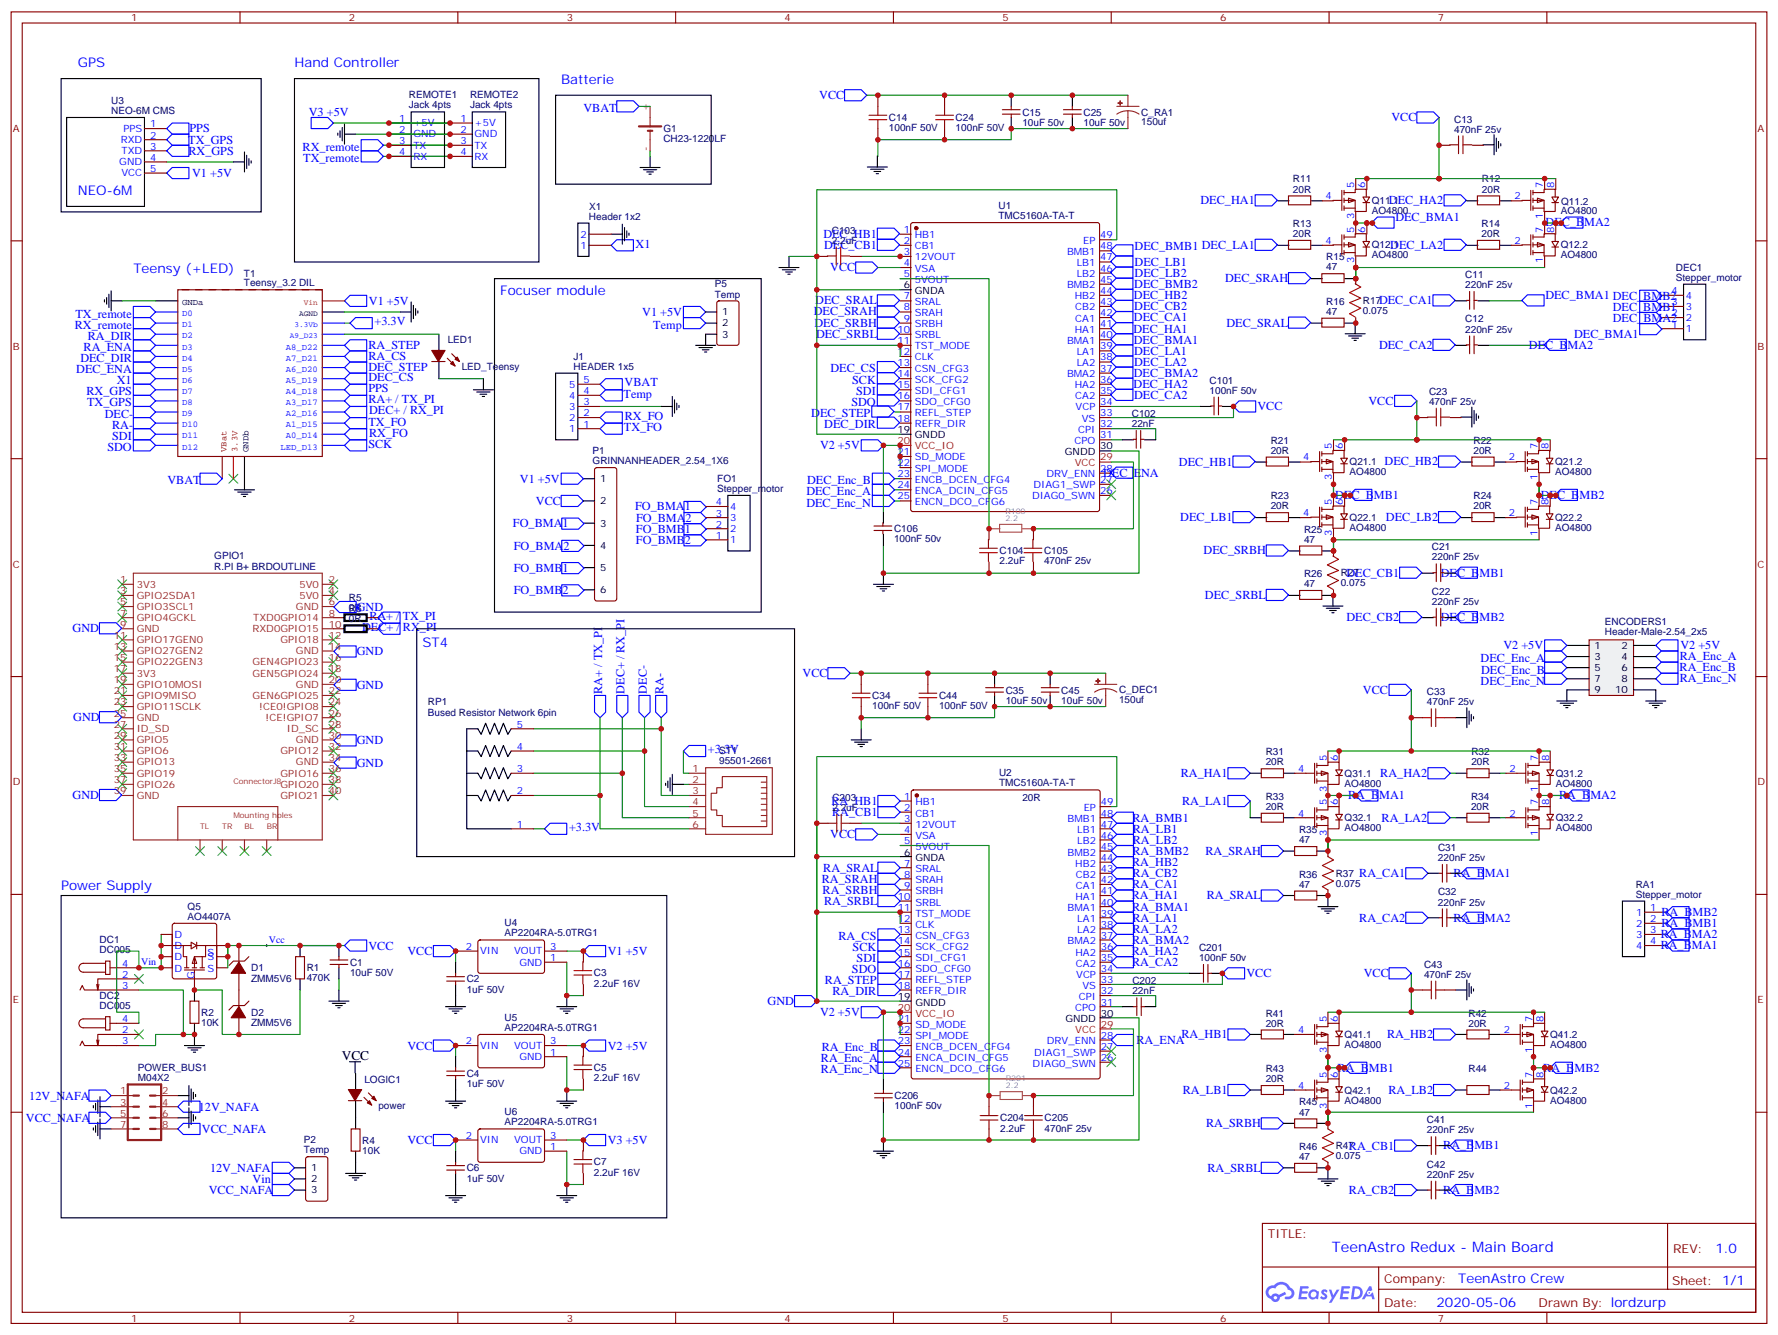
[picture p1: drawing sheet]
<svg xmlns="http://www.w3.org/2000/svg" width="564mm" height="424mm" viewBox="0 0 564 424" stroke-linecap="round" stroke-linejoin="round" font-family="sans-serif">
<defs><g id="words">
<text font-size="4.6" fill="#00f" x="422.8" y="397.3">TeenAstro Redux - Main Board</text>
<g font-size="4.2" fill="#00f">
<text x="24.7" y="21.4">GPS</text>
<text x="93.5" y="21.4">Hand Controller</text>
<text x="178.2" y="26.7">Batterie</text>
<text x="24.7" y="62">NEO-6M</text>
<text x="42.3" y="86.7">Teensy (+LED)</text>
<text x="158.7" y="93.7">Focuser module</text>
<text x="134.1" y="205.5">ST4</text>
<text x="19.4" y="282.5">Power Supply</text>
<text x="544.6" y="397.6">1.0</text>
<text x="462.9" y="407.1">TeenAstro Crew</text>
<text x="456" y="414.9">2020-05-06</text>
</g>
<text font-size="4.2" x="108.5" y="336.3">VCC</text>
<g font-size="3.9" fill="#00f">
<text x="185.2" y="35.5">VBAT</text>
<text x="260.1" y="31.5">VCC</text>
<text x="98" y="36.8">V3 +5V</text>
<text x="441.7" y="38.5">VCC</text>
<text x="59.8" y="45.6">TX_GPS</text>
<text x="60.1" y="42">PPS</text>
<text x="96.1" y="47.9">RX_remote</text>
<text x="59.8" y="49.1">RX_GPS</text>
<text x="96.3" y="51.4">TX_remote</text>
<text x="61" y="56.2">V1 +5V</text>
<text x="381.1" y="64.9">DEC_HA1</text>
<text x="440.9" y="64.9">DEC_HA2</text>
<text x="443" y="70.3">DEC_BMA1</text>
<text x="490.7" y="71.9">DEC_BMA2</text>
<text x="261.4" y="75.4">DEC_HB1</text>
<text x="201.8" y="78.6">X1</text>
<text x="261.6" y="79">DEC_CB1</text>
<text x="360.2" y="79.5">DEC_BMB1 DEC_LA1</text>
<text x="441.4" y="79">DEC_LA2</text>
<text x="263.6" y="86.2">VCC</text>
<text x="360.2" y="84.4">DEC_LB1</text>
<text x="360.2" y="87.9">DEC_LB2</text>
<text x="388.9" y="89.5">DEC_SRAH</text>
<text x="360" y="95">DEC_HB2</text>
<text x="360.1" y="91.5">DEC_BMB2</text>
<text x="490.6" y="95">DEC_BMA1 DEC_BMB2</text>
<text x="24" y="100.8">TX_remote</text>
<text x="117.1" y="96.8">V1 +5V</text>
<text x="203.9" y="100.3">V1 +5V</text>
<text x="258.3" y="100.1">DEC_SRAH</text>
<text x="258.8" y="96.6">DEC_SRAL</text>
<text x="360.1" y="98.5">DEC_CB2</text>
<text x="437.8" y="96.6">DEC_CA1</text>
<text x="512" y="98.8">DEC_BMB1</text>
<text x="23.8" y="104.3">RX_remote</text>
<text x="27.9" y="107.8">RA_DIR</text>
<text x="118.9" y="103.3">+3.3V</text>
<text x="207.4" y="104.3">Temp</text>
<text x="258.6" y="103.7">DEC_SRBH</text>
<text x="259.1" y="107.2">DEC_SRBL</text>
<text x="359.8" y="105.6">DEC_HA1</text>
<text x="360" y="102">DEC_CA1</text>
<text x="389.4" y="103.7">DEC_SRAL</text>
<text x="499.7" y="107.4">DEC_BMA1</text>
<text x="512" y="102.3">DEC_BMA2</text>
<text x="26.6" y="111.4">RA_ENA</text>
<text x="116.9" y="110.7">RA_STEP</text>
<text x="359.9" y="109.1">DEC_BMA1</text>
<text x="360" y="112.6">DEC_LA1</text>
<text x="437.8" y="110.7">DEC_CA2</text>
<text x="485.4" y="110.7">DEC_BMA2</text>
<text x="24.2" y="118.4">DEC_ENA</text>
<text x="25.5" y="114.9">DEC_DIR</text>
<text x="116.9" y="117.8">DEC_STEP</text>
<text x="116.9" y="114.2">RA_CS</text>
<text x="263.6" y="118.2">DEC_CS</text>
<text x="359.9" y="119.7">DEC_BMA2</text>
<text x="360" y="116.2">DEC_LA2</text>
<text x="27.4" y="125.5">RX_GPS</text>
<text x="37.1" y="121.9">X1</text>
<text x="116.9" y="120.9">DEC_CS</text>
<text x="116.9" y="124.5">PPS</text>
<text x="198.3" y="122.6">VBAT</text>
<text x="270.5" y="121.8">SCK</text>
<text x="271.8" y="125.3">SDI</text>
<text x="359.9" y="123.2">DEC_HA2</text>
<text x="27.6" y="129">TX_GPS</text>
<text x="116.9" y="128">RA+ / TX_PI</text>
<text x="117.2" y="131.5">DEC+ / RX_PI</text>
<text x="198" y="126.3">Temp</text>
<text x="270.3" y="128.8">SDO</text>
<text x="360" y="126.7">DEC_CA2</text>
<text x="399.2" y="130.3">VCC</text>
<text x="434.4" y="128.5">VCC</text>
<text x="33.3" y="132.6">DEC-</text>
<text x="35.6" y="136.1">RA-</text>
<text x="116.9" y="135.1">TX_FO</text>
<text x="198.1" y="136.8">TX_FO</text>
<text x="198.3" y="133.3">RX_FO</text>
<text x="257.6" y="132.3">DEC_STEP</text>
<text x="261.7" y="135.9">DEC_DIR</text>
<text x="34.1" y="143.1">SDO</text>
<text x="35.6" y="139.5">SDI</text>
<text x="116.9" y="142.1">SCK</text>
<text x="117.2" y="138.6">RX_FO</text>
<text x="260.3" y="142.6">V2 +5V</text>
<text x="374.3" y="147.8">DEC_HB1</text>
<text x="439.5" y="147.7">DEC_HB2</text>
<text x="53.1" y="153.7">VBAT</text>
<text x="165.1" y="153.2">V1 +5V</text>
<text x="256.2" y="153.7">DEC_Enc_B</text>
<text x="350.2" y="151.3">DEC_ENA</text>
<text x="170.1" y="160.3">VCC</text>
<text x="201.6" y="161.9">FO_BMA1</text>
<text x="256" y="160.8">DEC_Enc_N</text>
<text x="256" y="157.2">DEC_Enc_A</text>
<text x="423.9" y="158.3">DEC_BMB1</text>
<text x="489.1" y="158.3">DEC_BMB2</text>
<text x="162.8" y="167.2">FO_BMA1</text>
<text x="201.9" y="165.7">FO_BMA2</text>
<text x="374.7" y="165.4">DEC_LB1</text>
<text x="440" y="165.4">DEC_LB2</text>
<text x="201.9" y="172.8">FO_BMB2</text>
<text x="201.9" y="169.2">FO_BMB1</text>
<text x="163.1" y="174.5">FO_BMA2</text>
<text x="382.1" y="176">DEC_SRBH</text>
<text x="163.1" y="181.5">FO_BMB1</text>
<text x="427.4" y="183">DEC_CB1</text>
<text x="457.4" y="183">DEC_BMB1</text>
<text x="163.1" y="188.6">FO_BMB2</text>
<text x="382.5" y="190.1">DEC_SRBL</text>
<text x="113.2" y="193.9">GND</text>
<text x="117.2" y="196.7">RA+ / TX_PI</text>
<text x="427.4" y="197.1">DEC_CB2</text>
<text x="457.4" y="197.1">DEC_BMB2</text>
<text x="23" y="200.6">GND</text>
<text x="115" y="200.3">DEC+ / RX_PI</text>
<text x="113.2" y="208">GND</text>
<text x="477.3" y="206.1">V2 +5V</text>
<text x="533.2" y="209.3">RA_Enc_A</text>
<text x="533.5" y="206.1">V2 +5V</text>
<text x="254.8" y="214.9">VCC</text>
<text x="470" y="210.3">DEC_Enc_A</text>
<text x="470.2" y="213.8">DEC_Enc_B</text>
<text x="533.2" y="212.9">RA_Enc_B</text>
<text x="113.2" y="218.6">GND</text>
<text x="191.2" y="220.2" transform="rotate(-90 191.2 220.2)">RA+ / TX_PI</text>
<text x="198.3" y="220.2" transform="rotate(-90 198.3 220.2)">DEC+ / RX_PI</text>
<text x="205.3" y="220.2" transform="rotate(-90 205.3 220.2)">DEC-</text>
<text x="210.6" y="220.2" transform="rotate(-90 210.6 220.2)">RA-</text>
<text x="432.7" y="220.2">VCC</text>
<text x="470" y="217.3">DEC_Enc_N</text>
<text x="533.3" y="216.4">RA_Enc_N</text>
<text x="23.2" y="228.9">GND</text>
<text x="113.2" y="236.2">GND</text>
<text x="224.8" y="239.1">+3.3V</text>
<text x="113.2" y="243.3">GND</text>
<text x="374.8" y="246.7">RA_HA1</text>
<text x="438.2" y="246.7">RA_HA2</text>
<text x="23" y="253.6">GND</text>
<text x="263.9" y="255.5">RA_HB1</text>
<text x="375.3" y="255.5">RA_LA1</text>
<text x="427.9" y="253.7">RA_BMA1</text>
<text x="495" y="253.7">RA_BMA2</text>
<text x="180.7" y="263.8">+3.3V</text>
<text x="264.2" y="259">RA_CB1</text>
<text x="359.5" y="260.8">RA_BMB1</text>
<text x="438.6" y="260.8">RA_LA2</text>
<text x="263.6" y="266.1">VCC</text>
<text x="359.6" y="264.3">RA_LB1</text>
<text x="359.6" y="267.8">RA_LB2</text>
<text x="359.4" y="274.9">RA_HB2</text>
<text x="359.5" y="271.4">RA_BMB2</text>
<text x="382.7" y="271.4">RA_SRAH</text>
<text x="260.9" y="280.2">RA_SRAH</text>
<text x="261.4" y="276.7">RA_SRAL</text>
<text x="359.4" y="282">RA_CA1</text>
<text x="359.5" y="278.4">RA_CB2</text>
<text x="431.5" y="278.4">RA_CA1</text>
<text x="461.5" y="278.4">RA_BMA1</text>
<text x="261.1" y="283.7">RA_SRBH</text>
<text x="261.6" y="287.3">RA_SRBL</text>
<text x="359.3" y="285.5">RA_HA1</text>
<text x="383.1" y="285.5">RA_SRAL</text>
<text x="359.4" y="289">RA_BMA1</text>
<text x="359.5" y="292.5">RA_LA1</text>
<text x="431.5" y="292.5">RA_CA2</text>
<text x="461.5" y="292.5">RA_BMA2</text>
<text x="527.4" y="290.6">RA_BMB2</text>
<text x="266.2" y="298.3">RA_CS</text>
<text x="359.4" y="299.6">RA_BMA2</text>
<text x="359.5" y="296.1">RA_LA2</text>
<text x="527.2" y="297.7">RA_BMA2</text>
<text x="527.4" y="294.1">RA_BMB1</text>
<text x="117" y="301.4">VCC</text>
<text x="129.4" y="303.1">VCC</text>
<text x="192.9" y="303.1">V1 +5V</text>
<text x="270.7" y="301.8">SCK</text>
<text x="272" y="305.4">SDI</text>
<text x="359.3" y="303.1">RA_HA2</text>
<text x="527.2" y="301.2">RA_BMA1</text>
<text x="270.4" y="308.9">SDO</text>
<text x="359.4" y="306.7">RA_CA2</text>
<text x="395.7" y="310.2">VCC</text>
<text x="432.9" y="310.2">VCC</text>
<text x="261.9" y="312.4">RA_STEP</text>
<text x="264.2" y="315.9">RA_DIR</text>
<text x="243.7" y="319">GND</text>
<text x="260.3" y="322.5">V2 +5V</text>
<text x="375.1" y="329.6">RA_HB1</text>
<text x="440.3" y="329.6">RA_HB2</text>
<text x="129.4" y="333.1">VCC</text>
<text x="192.9" y="333.1">V2 +5V</text>
<text x="260.8" y="333.6">RA_Enc_B</text>
<text x="360.8" y="331.3">RA_ENA</text>
<text x="260.6" y="340.7">RA_Enc_N</text>
<text x="260.6" y="337.1">RA_Enc_A</text>
<text x="424.6" y="340.1">RA_BMB1</text>
<text x="489.9" y="340.1">RA_BMB2</text>
<text x="375.5" y="347.2">RA_LB1</text>
<text x="440.7" y="347.2">RA_LB2</text>
<text x="9.3" y="349">12V_NAFA</text>
<text x="63.1" y="352.5">12V_NAFA</text>
<text x="8.2" y="356">VCC_NAFA</text>
<text x="64.1" y="359.5">VCC_NAFA</text>
<text x="382.9" y="357.8">RA_SRBH</text>
<text x="129.4" y="363.1">VCC</text>
<text x="192.9" y="363.1">V3 +5V</text>
<text x="428.2" y="364.9">RA_CB1</text>
<text x="458.2" y="364.8">RA_BMB1</text>
<text x="66.7" y="371.9">12V_NAFA</text>
<text x="383.3" y="371.9">RA_SRBL</text>
<text x="80.2" y="375.4">Vin</text>
<text x="66.3" y="379">VCC_NAFA</text>
<text x="428.2" y="379">RA_CB2</text>
<text x="458.2" y="379">RA_BMB2</text>
</g>
<g font-size="3.9" fill="#800">
<text x="402.5" y="392.9">TITLE:</text>
<text x="531.1" y="397.6">REV:</text>
<text x="439.4" y="407.1">Company:</text>
<text x="530.8" y="407.7">Sheet: 1/1</text>
<text x="439.4" y="414.8">Date:</text>
<text x="488.5" y="414.8">Drawn By: lordzurp</text>
</g>
<g font-size="3.2" fill="#800">
<text x="41.6" y="6.8">1</text>
<text x="110.8" y="6.8">2</text>
<text x="179.9" y="6.8">3</text>
<text x="249.1" y="6.8">4</text>
<text x="318.2" y="6.8">5</text>
<text x="387.3" y="6.8">6</text>
<text x="456.5" y="6.8">7</text>
<text x="4.1" y="41.9">A</text>
<text x="557.9" y="41.9">A</text>
<text x="4.1" y="111">B</text>
<text x="557.9" y="111">B</text>
<text x="4.1" y="180.2">C</text>
<text x="557.9" y="180.2">C</text>
<text x="4.1" y="249.3">D</text>
<text x="557.9" y="249.3">D</text>
<text x="4.1" y="318.5">E</text>
<text x="557.9" y="318.5">E</text>
<text x="41.6" y="419.5">1</text>
<text x="110.8" y="419.5">2</text>
<text x="179.9" y="419.5">3</text>
<text x="249.1" y="419.5">4</text>
<text x="318.2" y="419.5">5</text>
<text x="387.3" y="419.5">6</text>
<text x="456.5" y="419.5">7</text>
</g>
<g font-size="3.2" fill="#000080">
<text x="35.3" y="32.9">U3</text>
<text x="129.8" y="34.4">Jack 4pts</text>
<text x="129.8" y="31.3">REMOTE1</text>
<text x="149.2" y="34.4">Jack 4pts</text>
<text x="149.2" y="31.3">REMOTE2</text>
<text x="35.3" y="36.1">NEO-6M CMS</text>
<text x="210.6" y="41.9">G1</text>
<text x="282.2" y="41.6">100nF 50V</text>
<text x="282.2" y="38.4">C14</text>
<text x="303.4" y="41.6">100nF 50V</text>
<text x="303.4" y="38.4">C24</text>
<text x="324.6" y="39.8">10uF 50v</text>
<text x="324.6" y="36.7">C15</text>
<text x="344" y="39.8">10uF 50v</text>
<text x="344" y="36.7">C25</text>
<text x="362.3" y="39.8">150uf</text>
<text x="362.3" y="36.7">C_RA1</text>
<text x="461.6" y="38.9">C13</text>
<text x="210.6" y="45">CH23-1220LF</text>
<text x="461.6" y="42.1">470nF 25v</text>
<text x="410.5" y="57.9">R11</text>
<text x="470.4" y="57.9">R12</text>
<text x="410.5" y="61.1">20R</text>
<text x="435.5" y="64.7">Q11.1</text>
<text x="470.4" y="61.1">20R</text>
<text x="495.6" y="64.9">Q11.2</text>
<text x="187" y="69.7">Header 1x2</text>
<text x="187" y="66.6">X1</text>
<text x="317" y="69.5">TMC5160A-TA-T</text>
<text x="317" y="66.3">U1</text>
<text x="435.5" y="67.9">AO4800</text>
<text x="495.5" y="67.9">AO4800</text>
<text x="264.1" y="77.4">2.2uF</text>
<text x="264.1" y="74.2">C103</text>
<text x="410.5" y="75.2">20R</text>
<text x="410.5" y="72">R13</text>
<text x="470.4" y="75.2">20R</text>
<text x="470.4" y="72">R14</text>
<text x="421.1" y="82.6">R15</text>
<text x="435.5" y="82">AO4800</text>
<text x="435.5" y="78.8">Q12.1</text>
<text x="495.5" y="82">AO4800</text>
<text x="495.5" y="78.9">Q12.2</text>
<text x="77.5" y="87.8">T1</text>
<text x="421.1" y="85.8">47</text>
<text x="465.2" y="88.2">C11</text>
<text x="532" y="89.1">Stepper_motor</text>
<text x="532" y="86">DEC1</text>
<text x="77.5" y="90.9">Teensy_3.2 DIL</text>
<text x="226.9" y="94.4">Temp</text>
<text x="226.9" y="91.2">P5</text>
<text x="465.1" y="91.5">220nF 25v</text>
<text x="421.1" y="99.9">47</text>
<text x="421.1" y="96.7">R16</text>
<text x="432.7" y="99.6">0.075</text>
<text x="432.7" y="96.5">R17</text>
<text x="465.1" y="105.6">220nF 25v</text>
<text x="465.2" y="102.3">C12</text>
<text x="142.1" y="109">LED1</text>
<text x="146.6" y="117.3">LED_Teensy</text>
<text x="182.1" y="117.4">HEADER 1x5</text>
<text x="182.1" y="114.2">J1</text>
<text x="384" y="125">100nF 50v</text>
<text x="384" y="121.8">C101</text>
<text x="453.7" y="125.3">C23</text>
<text x="453.7" y="128.5">470nF 25v</text>
<text x="359.3" y="135.6">22nF</text>
<text x="359.3" y="132.3">C102</text>
<text x="403.4" y="140.8">R21</text>
<text x="467.8" y="140.9">R22</text>
<text x="188.1" y="147.4">GRINNANHEADER_2.54_1X6</text>
<text x="188.1" y="144.2">P1</text>
<text x="403.4" y="144">20R</text>
<text x="428.4" y="147.6">Q21.1</text>
<text x="467.8" y="144">20R</text>
<text x="493.7" y="147.6">Q21.2</text>
<text x="227.7" y="153">FO1</text>
<text x="428.4" y="150.8">AO4800</text>
<text x="493.7" y="150.8">AO4800</text>
<text x="227.7" y="156.2">Stepper_motor</text>
<text x="403.4" y="161.7">20R</text>
<text x="403.4" y="158.4">R23</text>
<text x="467.8" y="161.7">20R</text>
<text x="467.8" y="158.5">R24</text>
<text x="428.4" y="165.2">Q22.1</text>
<text x="493.7" y="165.3">Q22.2</text>
<text x="283.8" y="172">100nF 50v</text>
<text x="283.8" y="168.8">C106</text>
<text x="414" y="172.3">47</text>
<text x="414" y="169">R25</text>
<text x="428.4" y="168.5">AO4800</text>
<text x="493.7" y="168.5">AO4800</text>
<text x="68" y="177.5">GPIO1</text>
<text x="317.3" y="175.9">C104</text>
<text x="317.3" y="179.1">2.2uF</text>
<text x="331.4" y="179.1">470nF 25v</text>
<text x="331.4" y="175.9">C105</text>
<text x="454.6" y="177.9">220nF 25v</text>
<text x="454.6" y="174.7">C21</text>
<text x="68" y="180.8">R.PI B+ BRDOUTLINE</text>
<text x="414" y="183.1">R26</text>
<text x="425.6" y="183">R27</text>
<text x="110.7" y="190.7">R5</text>
<text x="414" y="186.4">47</text>
<text x="425.6" y="186.1">0.075</text>
<text x="454.6" y="188.8">C22</text>
<text x="110.7" y="193.9">0R</text>
<text x="110.8" y="197.4">0R</text>
<text x="110.8" y="194.3">R6</text>
<text x="454.6" y="192">220nF 25v</text>
<text x="509.5" y="201.5">Header-Male-2.54_2x5</text>
<text x="509.5" y="198.3">ENCODERS1</text>
<text x="276.9" y="221.9">C34</text>
<text x="298.1" y="221.9">C44</text>
<text x="319.3" y="220.1">C35</text>
<text x="336.9" y="220.1">C45</text>
<text x="355.3" y="220.1">C_DEC1</text>
<text x="453" y="220.7">C33</text>
<text x="135.8" y="227.3">Bused Resistor Network 6pin</text>
<text x="135.8" y="223.7">RP1</text>
<text x="276.9" y="225.1">100nF 50V</text>
<text x="298.1" y="225.1">100nF 50V</text>
<text x="319.3" y="223.3">10uF 50v</text>
<text x="336.9" y="223.3">10uF 50v</text>
<text x="355.2" y="223.2">150uf</text>
<text x="453" y="223.9">470nF 25v</text>
<text x="228.3" y="239.4">ST1</text>
<text x="401.8" y="239.7">R31</text>
<text x="467.1" y="239.7">R32</text>
<text x="228.3" y="242.6">95501-2661</text>
<text x="401.8" y="243">20R</text>
<text x="467.1" y="243">20R</text>
<text x="317.2" y="249.6">TMC5160A-TA-T</text>
<text x="317.2" y="246.3">U2</text>
<text x="426.9" y="249.7">AO4800</text>
<text x="426.9" y="246.5">Q31.1</text>
<text x="493.9" y="249.7">AO4800</text>
<text x="493.9" y="246.6">Q31.2</text>
<text x="264.2" y="257.4">2.2uF</text>
<text x="264.2" y="254.2">C203</text>
<text x="324.6" y="254.2">20R</text>
<text x="401.8" y="257.1">20R</text>
<text x="401.8" y="253.8">R33</text>
<text x="467" y="257.1">20R</text>
<text x="467" y="253.8">R34</text>
<text x="426.9" y="263.9">AO4800</text>
<text x="426.9" y="260.6">Q32.1</text>
<text x="493.9" y="263.9">AO4800</text>
<text x="493.9" y="260.7">Q32.2</text>
<text x="412.4" y="267.7">47</text>
<text x="412.4" y="264.4">R35</text>
<text x="456.5" y="273.3">220nF 25v</text>
<text x="456.5" y="270.1">C31</text>
<text x="412.4" y="281.8">47</text>
<text x="412.4" y="278.5">R36</text>
<text x="424" y="281.5">0.075</text>
<text x="424" y="278.4">R37</text>
<text x="519.3" y="281.8">RA1</text>
<text x="456.5" y="287.4">220nF 25v</text>
<text x="456.5" y="284.2">C32</text>
<text x="519.3" y="284.9">Stepper_motor</text>
<text x="59.5" y="292">AO4407A</text>
<text x="59.5" y="288.8">Q5</text>
<text x="160.2" y="294">U4</text>
<text x="31.6" y="299.4">DC1</text>
<text x="160.2" y="297.2">AP2204RA-5.0TRG1</text>
<text x="31.6" y="302.5">DC005</text>
<text x="380.7" y="305">100nF 50v</text>
<text x="380.7" y="301.8">C201</text>
<text x="79.7" y="311.5">ZMM5V6</text>
<text x="79.7" y="308.3">D1</text>
<text x="97.4" y="311.5">470K</text>
<text x="97.4" y="308.3">R1</text>
<text x="111.1" y="309.8">10uF 50V</text>
<text x="111.1" y="306.5">C1</text>
<text x="148.2" y="311.8">C2</text>
<text x="188.6" y="309.9">C3</text>
<text x="452.1" y="310.3">470nF 25v</text>
<text x="452.1" y="307.2">C43</text>
<text x="31.6" y="317">DC2</text>
<text x="148.2" y="315">1uF 50V</text>
<text x="188.6" y="313.1">2.2uF 16V</text>
<text x="359.5" y="315.6">22nF</text>
<text x="359.5" y="312.4">C202</text>
<text x="31.6" y="320.1">DC005</text>
<text x="63.9" y="322.4">R2</text>
<text x="79.7" y="322.4">D2</text>
<text x="160.2" y="323.9">U5</text>
<text x="401.8" y="322.6">R41</text>
<text x="466.2" y="322.7">R42</text>
<text x="63.9" y="325.6">10K</text>
<text x="79.7" y="325.6">ZMM5V6</text>
<text x="160.2" y="327.2">AP2204RA-5.0TRG1</text>
<text x="401.8" y="325.9">20R</text>
<text x="426.9" y="329.4">Q41.1</text>
<text x="466.2" y="325.9">20R</text>
<text x="492.1" y="329.5">Q41.2</text>
<text x="426.9" y="332.7">AO4800</text>
<text x="492.1" y="332.7">AO4800</text>
<text x="43.8" y="339.9">POWER_BUS1</text>
<text x="148.2" y="341.8">C4</text>
<text x="188.6" y="339.9">C5</text>
<text x="401.8" y="340.3">R43</text>
<text x="466.2" y="340.3">R44</text>
<text x="43.8" y="343.1">M04X2</text>
<text x="115.7" y="343.6">LOGIC1</text>
<text x="148.2" y="345">1uF 50V</text>
<text x="188.6" y="343.1">2.2uF 16V</text>
<text x="401.8" y="343.5">20R</text>
<text x="426.9" y="347.1">Q42.1</text>
<text x="492.1" y="347.1">Q42.2</text>
<text x="120.1" y="351.9">power</text>
<text x="160.2" y="353.9">U6</text>
<text x="284" y="352.1">100nF 50v</text>
<text x="284" y="348.9">C206</text>
<text x="412.4" y="350.9">R45</text>
<text x="426.9" y="350.3">AO4800</text>
<text x="492.1" y="350.3">AO4800</text>
<text x="160.2" y="357.2">AP2204RA-5.0TRG1</text>
<text x="317.5" y="355.9">C204</text>
<text x="317.5" y="359.1">2.2uF</text>
<text x="331.6" y="359.1">470nF 25v</text>
<text x="331.6" y="355.9">C205</text>
<text x="412.4" y="354.1">47</text>
<text x="453" y="359.7">220nF 25v</text>
<text x="453" y="356.5">C41</text>
<text x="96.4" y="362.9">P2</text>
<text x="115" y="363">R4</text>
<text x="412.4" y="365">R46</text>
<text x="424" y="364.8">R47</text>
<text x="96.4" y="366.1">Temp</text>
<text x="115" y="366.2">10K</text>
<text x="148.2" y="371.8">C6</text>
<text x="188.6" y="369.9">C7</text>
<text x="412.4" y="368.2">47</text>
<text x="424" y="367.9">0.075</text>
<text x="453" y="370.6">C42</text>
<text x="148.2" y="375">1uF 50V</text>
<text x="188.6" y="373.1">2.2uF 16V</text>
<text x="453" y="373.8">220nF 25v</text>
</g>
<g font-size="3.2" fill="#8d2323">
<text x="206" y="35.2" transform="rotate(-90 206 35.2)">+</text>
<text x="206" y="47.9" transform="rotate(-90 206 47.9)">-</text>
<text x="38.2" y="185.1">1</text>
<text x="104.4" y="185.1">2</text>
<text x="38.2" y="188.6">3</text>
<text x="43.4" y="186.5">3V3</text>
<text x="43.4" y="190">GPIO2SDA1</text>
<text x="95" y="186.5">5V0</text>
<text x="95" y="190">5V0</text>
<text x="104.4" y="188.6">4</text>
<text x="38.2" y="192.2">5</text>
<text x="38.2" y="195.7">7</text>
<text x="43.4" y="193.6">GPIO3SCL1</text>
<text x="43.4" y="197.1">GPIO4GCKL</text>
<text x="80.4" y="197.1">TXD0GPIO14</text>
<text x="94" y="193.6">GND</text>
<text x="104.4" y="192.2">6</text>
<text x="104.4" y="195.7">8</text>
<text x="36.2" y="202.7">11</text>
<text x="38.2" y="199.2">9</text>
<text x="43.4" y="200.6">GND</text>
<text x="80.2" y="200.6">RXD0GPIO15</text>
<text x="104.4" y="199.2">10</text>
<text x="104.4" y="202.7">12</text>
<text x="36.2" y="206.3">13</text>
<text x="36.2" y="209.8">15</text>
<text x="43.4" y="204.2">GPIO17GEN0</text>
<text x="43.4" y="207.7">GPIO27GEN2</text>
<text x="89" y="204.2">GPIO18</text>
<text x="94" y="207.7">GND</text>
<text x="104.4" y="206.3">14</text>
<text x="104.4" y="209.8">16</text>
<text x="36.2" y="213.3">17</text>
<text x="43.4" y="211.2">GPIO22GEN3</text>
<text x="43.4" y="214.7">3V3</text>
<text x="80.1" y="211.2">GEN4GPIO23</text>
<text x="80.1" y="214.7">GEN5GPIO24</text>
<text x="104.4" y="213.3">18</text>
<text x="36.2" y="216.9">19</text>
<text x="36.2" y="220.4">21</text>
<text x="43.4" y="218.3">GPIO10MOSI</text>
<text x="43.4" y="221.8">GPIO9MISO</text>
<text x="80.1" y="221.8">GEN6GPIO25</text>
<text x="94" y="218.3">GND</text>
<text x="104.4" y="216.9">20</text>
<text x="104.4" y="220.4">22</text>
<text x="36.2" y="223.9">23</text>
<text x="36.2" y="227.4">25</text>
<text x="43.4" y="225.3">GPIO11SCLK</text>
<text x="82.3" y="225.3">!CE0!GPIO8</text>
<text x="104.4" y="223.9">24</text>
<text x="104.4" y="227.4">26</text>
<text x="36.2" y="231">27</text>
<text x="43.4" y="228.8">GND</text>
<text x="43.4" y="232.4">ID_SD</text>
<text x="84.3" y="228.8">!CE!GPIO7</text>
<text x="91.1" y="232.4">ID_SC</text>
<text x="104.4" y="231">28</text>
<text x="36.2" y="234.5">29</text>
<text x="36.2" y="238">31</text>
<text x="43.4" y="235.9">GPIO5</text>
<text x="43.4" y="239.4">GPIO6</text>
<text x="89" y="239.4">GPIO12</text>
<text x="94" y="235.9">GND</text>
<text x="104.4" y="234.5">30</text>
<text x="104.4" y="238">32</text>
<text x="36.2" y="241.5">33</text>
<text x="36.2" y="245.1">35</text>
<text x="43.4" y="243">GPIO13</text>
<text x="94" y="243">GND</text>
<text x="104.4" y="241.5">34</text>
<text x="104.4" y="245.1">36</text>
<text x="219.9" y="245.1">1</text>
<text x="36.2" y="248.6">37</text>
<text x="43.4" y="246.5">GPIO19</text>
<text x="43.4" y="250">GPIO26</text>
<text x="89" y="246.5">GPIO16</text>
<text x="89" y="250">GPIO20</text>
<text x="104.4" y="248.6">38</text>
<text x="219.9" y="248.6">2</text>
<text x="36.2" y="252.1">39</text>
<text x="43.4" y="253.5">GND</text>
<text x="89" y="253.5">GPIO21</text>
<text x="104.4" y="252.1">40</text>
<text x="219.9" y="252.1">3</text>
<text x="219.9" y="255.7">4</text>
<text x="219.9" y="259.2">5</text>
<text x="219.9" y="262.7">6</text>
<text x="38.2" y="347.4">1</text>
<text x="51.5" y="347.4">2</text>
<text x="38.2" y="350.9">3</text>
<text x="51.5" y="350.9">4</text>
<text x="38.2" y="354.4">5</text>
<text x="38.2" y="358">7</text>
<text x="51.5" y="354.4">6</text>
<text x="51.5" y="358">8</text>
</g>
<g font-size="3.2" fill="#00f">
<text x="39.2" y="41.9">PPS</text>
<text x="47.6" y="40.5">1</text>
<text x="126.7" y="38.7">1</text>
<text x="131.2" y="40.1">+5V</text>
<text x="146.2" y="38.7">1</text>
<text x="150.6" y="40.1">+5V</text>
<text x="38.3" y="45.4">RXD</text>
<text x="47.6" y="44">2</text>
<text x="47.6" y="47.5">3</text>
<text x="126.7" y="42.2">2</text>
<text x="126.7" y="45.8">3</text>
<text x="131.2" y="43.6">GND</text>
<text x="131.2" y="47.2">TX</text>
<text x="146.2" y="42.2">2</text>
<text x="146.2" y="45.8">3</text>
<text x="150.6" y="43.6">GND</text>
<text x="150.6" y="47.2">TX</text>
<text x="37.9" y="52.5">GND</text>
<text x="38.6" y="48.9">TXD</text>
<text x="47.6" y="51">4</text>
<text x="126.7" y="49.3">4</text>
<text x="131.2" y="50.7">RX</text>
<text x="146.2" y="49.3">4</text>
<text x="150.6" y="50.7">RX</text>
<text x="38.6" y="56">VCC</text>
<text x="47.6" y="54.6">5</text>
<text x="429.9" y="59.7" transform="rotate(-90 429.9 59.7)">5</text>
<text x="433.4" y="59.7" transform="rotate(-90 433.4 59.7)">6</text>
<text x="489.8" y="59.7" transform="rotate(-90 489.8 59.7)">7</text>
<text x="493.4" y="59.7" transform="rotate(-90 493.4 59.7)">8</text>
<text x="420.8" y="63.2">4</text>
<text x="480.8" y="63.2">2</text>
<text x="429.9" y="69.5" transform="rotate(-90 429.9 69.5)">3</text>
<text x="489.8" y="69.5" transform="rotate(-90 489.8 69.5)">1</text>
<text x="184.2" y="75.4">2</text>
<text x="286.9" y="73.8">1</text>
<text x="286.9" y="77.4">2</text>
<text x="290.4" y="75.6">HB1</text>
<text x="343.8" y="77.4">EP</text>
<text x="349.2" y="75.6">49</text>
<text x="420.8" y="77.4">4</text>
<text x="429.9" y="73.8" transform="rotate(-90 429.9 73.8)">5</text>
<text x="433.4" y="73.8" transform="rotate(-90 433.4 73.8)">6</text>
<text x="480.8" y="77.4">2</text>
<text x="489.8" y="73.8" transform="rotate(-90 489.8 73.8)">7</text>
<text x="493.4" y="73.8" transform="rotate(-90 493.4 73.8)">8</text>
<text x="184.2" y="78.9">1</text>
<text x="286.9" y="80.9">3</text>
<text x="290.4" y="79.1">CB1</text>
<text x="290.4" y="82.6">12VOUT</text>
<text x="338.7" y="80.9">BMB1</text>
<text x="349.2" y="82.6">47</text>
<text x="349.2" y="79.1">48</text>
<text x="429.9" y="83.6" transform="rotate(-90 429.9 83.6)">3</text>
<text x="489.8" y="83.6" transform="rotate(-90 489.8 83.6)">1</text>
<text x="286.9" y="84.4">4</text>
<text x="286.9" y="87.9">5</text>
<text x="290.4" y="86.2">VSA</text>
<text x="290.4" y="89.7">5VOUT</text>
<text x="341.8" y="87.9">LB2</text>
<text x="341.8" y="84.4">LB1</text>
<text x="349.2" y="89.7">45</text>
<text x="349.2" y="86.2">46</text>
<text x="286.9" y="95">7</text>
<text x="338.7" y="91.5">BMB2</text>
<text x="341.2" y="95">HB2</text>
<text x="349.2" y="93.2">44</text>
<text x="530.7" y="93.4">4</text>
<text x="535.2" y="94.8">4</text>
<text x="286.9" y="98.5">8</text>
<text x="290.4" y="96.8">SRAL</text>
<text x="290.4" y="100.3">SRAH</text>
<text x="341.4" y="98.5">CB2</text>
<text x="349.2" y="100.3">42</text>
<text x="349.2" y="96.8">43</text>
<text x="530.7" y="100.4">2</text>
<text x="530.7" y="96.9">3</text>
<text x="535.2" y="101.8">2</text>
<text x="535.2" y="98.3">3</text>
<text x="284.9" y="105.6">10</text>
<text x="286.9" y="102">9</text>
<text x="290.4" y="103.8">SRBH</text>
<text x="290.4" y="107.3">SRBL</text>
<text x="341.2" y="105.6">HA1</text>
<text x="341.4" y="102">CA1</text>
<text x="349.2" y="107.3">40</text>
<text x="349.2" y="103.8">41</text>
<text x="530.7" y="104">1</text>
<text x="535.2" y="105.4">1</text>
<text x="284.9" y="109.1">11</text>
<text x="284.9" y="112.6">12</text>
<text x="290.4" y="110.9">TST_MODE</text>
<text x="338.7" y="109.1">BMA1</text>
<text x="341.8" y="112.6">LA1</text>
<text x="349.2" y="110.9">39</text>
<text x="284.9" y="116.2">13</text>
<text x="284.9" y="119.7">14</text>
<text x="290.4" y="114.4">CLK</text>
<text x="290.4" y="117.9">CSN_CFG3</text>
<text x="338.7" y="119.7">BMA2</text>
<text x="341.8" y="116.2">LA2</text>
<text x="349.2" y="117.9">37</text>
<text x="349.2" y="114.4">38</text>
<text x="180.7" y="123">5</text>
<text x="185.2" y="125.1">4</text>
<text x="185.2" y="121.6">5</text>
<text x="284.9" y="123.2">15</text>
<text x="290.4" y="121.5">SCK_CFG2</text>
<text x="290.4" y="125">SDI_CFG1</text>
<text x="341.2" y="123.2">HA2</text>
<text x="349.2" y="125">35</text>
<text x="349.2" y="121.5">36</text>
<text x="180.7" y="130.1">3</text>
<text x="180.7" y="126.5">4</text>
<text x="185.2" y="128.7">3</text>
<text x="284.9" y="126.7">16</text>
<text x="284.9" y="130.3">17</text>
<text x="290.4" y="128.5">SDO_CFG0</text>
<text x="341.4" y="126.7">CA2</text>
<text x="341.5" y="130.3">VCP</text>
<text x="349.2" y="128.5">34</text>
<text x="180.7" y="137.1">1</text>
<text x="180.7" y="133.6">2</text>
<text x="185.2" y="135.7">1</text>
<text x="185.2" y="132.2">2</text>
<text x="284.9" y="133.8">18</text>
<text x="290.4" y="132">REFL_STEP</text>
<text x="290.4" y="135.6">REFR_DIR</text>
<text x="342.3" y="137.3">CPI</text>
<text x="343.4" y="133.8">VS</text>
<text x="349.2" y="135.6">32</text>
<text x="349.2" y="132">33</text>
<text x="341.1" y="140.9">CPO</text>
<text x="349.2" y="139.1">31</text>
<text x="422.8" y="142.6" transform="rotate(-90 422.8 142.6)">5</text>
<text x="426.3" y="142.6" transform="rotate(-90 426.3 142.6)">6</text>
<text x="488.1" y="142.6" transform="rotate(-90 488.1 142.6)">7</text>
<text x="491.6" y="142.6" transform="rotate(-90 491.6 142.6)">8</text>
<text x="284.9" y="144.4">21</text>
<text x="284.9" y="147.9">22</text>
<text x="290.4" y="146.1">SD_MODE</text>
<text x="290.4" y="149.7">SPI_MODE</text>
<text x="349.2" y="149.7">28</text>
<text x="413.7" y="146.1">4</text>
<text x="479" y="146.1">2</text>
<text x="284.9" y="151.4">23</text>
<text x="284.9" y="155">24</text>
<text x="290.4" y="153.2">ENCB_DCEN_CFG4</text>
<text x="328.1" y="155">DIAG1_SWP</text>
<text x="332.2" y="151.4">DRV_ENN</text>
<text x="349.2" y="153.2">27</text>
<text x="422.8" y="152.4" transform="rotate(-90 422.8 152.4)">3</text>
<text x="488.1" y="152.4" transform="rotate(-90 488.1 152.4)">1</text>
<text x="227.3" y="160.4">4</text>
<text x="231.8" y="161.8">4</text>
<text x="284.9" y="158.5">25</text>
<text x="290.4" y="156.7">ENCA_DCIN_CFG5</text>
<text x="290.4" y="160.3">ENCN_DCO_CFG6</text>
<text x="327.6" y="158.5">DIAG0_SWN</text>
<text x="349.2" y="156.7">26</text>
<text x="422.8" y="160.3" transform="rotate(-90 422.8 160.3)">5</text>
<text x="426.3" y="160.3" transform="rotate(-90 426.3 160.3)">6</text>
<text x="488.1" y="160.3" transform="rotate(-90 488.1 160.3)">7</text>
<text x="491.6" y="160.3" transform="rotate(-90 491.6 160.3)">8</text>
<text x="227.3" y="167.5">2</text>
<text x="227.3" y="163.9">3</text>
<text x="231.8" y="165.3">3</text>
<text x="413.7" y="163.8">4</text>
<text x="479" y="163.8">2</text>
<text x="227.3" y="171">1</text>
<text x="231.8" y="172.4">1</text>
<text x="231.8" y="168.9">2</text>
<text x="422.8" y="170" transform="rotate(-90 422.8 170)">3</text>
<text x="488.1" y="170" transform="rotate(-90 488.1 170)">1</text>
<text x="164" y="231">5</text>
<text x="164" y="238">4</text>
<text x="164" y="245.1">3</text>
<text x="412.1" y="245.1">4</text>
<text x="421.2" y="241.5" transform="rotate(-90 421.2 241.5)">5</text>
<text x="424.7" y="241.5" transform="rotate(-90 424.7 241.5)">6</text>
<text x="479.2" y="245.1">2</text>
<text x="488.2" y="241.5" transform="rotate(-90 488.2 241.5)">7</text>
<text x="491.8" y="241.5" transform="rotate(-90 491.8 241.5)">8</text>
<text x="421.2" y="251.3" transform="rotate(-90 421.2 251.3)">3</text>
<text x="488.2" y="251.3" transform="rotate(-90 488.2 251.3)">1</text>
<text x="164" y="252.1">2</text>
<text x="287.1" y="253.9">1</text>
<text x="287.1" y="257.4">2</text>
<text x="290.6" y="255.7">HB1</text>
<text x="344" y="257.4">EP</text>
<text x="349.4" y="255.7">49</text>
<text x="421.2" y="255.7" transform="rotate(-90 421.2 255.7)">5</text>
<text x="424.7" y="255.7" transform="rotate(-90 424.7 255.7)">6</text>
<text x="488.2" y="255.7" transform="rotate(-90 488.2 255.7)">7</text>
<text x="491.8" y="255.7" transform="rotate(-90 491.8 255.7)">8</text>
<text x="164" y="262.7">1</text>
<text x="287.1" y="260.9">3</text>
<text x="290.6" y="259.2">CB1</text>
<text x="290.6" y="262.7">12VOUT</text>
<text x="338.9" y="260.9">BMB1</text>
<text x="349.4" y="262.7">47</text>
<text x="349.4" y="259.2">48</text>
<text x="412.1" y="259.2">4</text>
<text x="479.2" y="259.2">2</text>
<text x="287.1" y="264.5">4</text>
<text x="287.1" y="268">5</text>
<text x="290.6" y="266.2">VSA</text>
<text x="290.6" y="269.8">5VOUT</text>
<text x="342" y="268">LB2</text>
<text x="342" y="264.5">LB1</text>
<text x="349.4" y="269.8">45</text>
<text x="349.4" y="266.2">46</text>
<text x="421.2" y="265.4" transform="rotate(-90 421.2 265.4)">3</text>
<text x="488.2" y="265.4" transform="rotate(-90 488.2 265.4)">1</text>
<text x="287.1" y="275.1">7</text>
<text x="338.9" y="271.5">BMB2</text>
<text x="341.4" y="275.1">HB2</text>
<text x="349.4" y="273.3">44</text>
<text x="287.1" y="278.6">8</text>
<text x="290.6" y="276.8">SRAL</text>
<text x="290.6" y="280.4">SRAH</text>
<text x="341.5" y="278.6">CB2</text>
<text x="349.4" y="280.4">42</text>
<text x="349.4" y="276.8">43</text>
<text x="285.1" y="285.6">10</text>
<text x="287.1" y="282.1">9</text>
<text x="290.6" y="283.9">SRBH</text>
<text x="290.6" y="287.4">SRBL</text>
<text x="341.4" y="285.6">HA1</text>
<text x="341.5" y="282.1">CA1</text>
<text x="349.4" y="287.4">40</text>
<text x="349.4" y="283.9">41</text>
<text x="285.1" y="289.2">11</text>
<text x="285.1" y="292.7">12</text>
<text x="290.6" y="290.9">TST_MODE</text>
<text x="338.9" y="289.2">BMA1</text>
<text x="342" y="292.7">LA1</text>
<text x="349.4" y="290.9">39</text>
<text x="519.4" y="290.6">1</text>
<text x="523.9" y="289.2">1</text>
<text x="523.9" y="292.7">2</text>
<text x="55.4" y="297.6">D</text>
<text x="85.4" y="299.2">Vcc</text>
<text x="285.1" y="296.2">13</text>
<text x="285.1" y="299.8">14</text>
<text x="290.6" y="294.5">CLK</text>
<text x="290.6" y="298">CSN_CFG3</text>
<text x="338.9" y="299.8">BMA2</text>
<text x="342" y="296.2">LA2</text>
<text x="349.4" y="298">37</text>
<text x="349.4" y="294.5">38</text>
<text x="519.4" y="294.1">2</text>
<text x="519.4" y="297.6">3</text>
<text x="523.9" y="296.2">3</text>
<text x="523.9" y="299.8">4</text>
<text x="55.4" y="304.7">D</text>
<text x="55.4" y="301.2">D</text>
<text x="65.9" y="304.7">S</text>
<text x="65.9" y="303.3">S</text>
<text x="147.9" y="301.5">2</text>
<text x="152.4" y="302.9">VIN</text>
<text x="163.2" y="302.9">VOUT</text>
<text x="174.6" y="305">1</text>
<text x="174.6" y="301.5">3</text>
<text x="285.1" y="303.3">15</text>
<text x="290.6" y="301.5">SCK_CFG2</text>
<text x="290.6" y="305">SDI_CFG1</text>
<text x="341.4" y="303.3">HA2</text>
<text x="349.4" y="305">35</text>
<text x="349.4" y="301.5">36</text>
<text x="519.4" y="301.2">4</text>
<text x="38.8" y="306.8">4</text>
<text x="38.8" y="310.3">2</text>
<text x="44.8" y="306.3">Vin</text>
<text x="55.4" y="308.6">D</text>
<text x="61.7" y="310.7" transform="rotate(-90 61.7 310.7)">G</text>
<text x="65.9" y="308.6">S</text>
<text x="164.9" y="306.5">GND</text>
<text x="285.1" y="306.8">16</text>
<text x="285.1" y="310.3">17</text>
<text x="290.6" y="308.6">SDO_CFG0</text>
<text x="341.5" y="306.8">CA2</text>
<text x="341.6" y="310.3">VCP</text>
<text x="349.4" y="308.6">34</text>
<text x="38.8" y="313.9">3</text>
<text x="285.1" y="313.9">18</text>
<text x="290.6" y="312.1">REFL_STEP</text>
<text x="290.6" y="315.6">REFR_DIR</text>
<text x="342.5" y="317.4">CPI</text>
<text x="343.6" y="313.9">VS</text>
<text x="349.4" y="315.6">32</text>
<text x="349.4" y="312.1">33</text>
<text x="341.3" y="320.9">CPO</text>
<text x="349.4" y="319.2">31</text>
<text x="38.8" y="324.4">4</text>
<text x="38.8" y="328">2</text>
<text x="285.1" y="324.4">21</text>
<text x="285.1" y="328">22</text>
<text x="290.6" y="326.2">SD_MODE</text>
<text x="290.6" y="329.7">SPI_MODE</text>
<text x="349.4" y="329.7">28</text>
<text x="412.1" y="328">4</text>
<text x="421.2" y="324.4" transform="rotate(-90 421.2 324.4)">5</text>
<text x="424.7" y="324.4" transform="rotate(-90 424.7 324.4)">6</text>
<text x="477.4" y="328">2</text>
<text x="486.5" y="324.4" transform="rotate(-90 486.5 324.4)">7</text>
<text x="490" y="324.4" transform="rotate(-90 490 324.4)">8</text>
<text x="38.8" y="331.5">3</text>
<text x="147.9" y="331.5">2</text>
<text x="152.4" y="332.9">VIN</text>
<text x="163.2" y="332.9">VOUT</text>
<text x="174.6" y="335">1</text>
<text x="174.6" y="331.5">3</text>
<text x="285.1" y="331.5">23</text>
<text x="285.1" y="335">24</text>
<text x="290.6" y="333.3">ENCB_DCEN_CFG4</text>
<text x="328.3" y="335">DIAG1_SWP</text>
<text x="332.4" y="331.5">DRV_ENN</text>
<text x="349.4" y="333.3">27</text>
<text x="421.2" y="334.2" transform="rotate(-90 421.2 334.2)">3</text>
<text x="486.5" y="334.2" transform="rotate(-90 486.5 334.2)">1</text>
<text x="164.9" y="336.4">GND</text>
<text x="285.1" y="338.6">25</text>
<text x="290.6" y="336.8">ENCA_DCIN_CFG5</text>
<text x="290.6" y="340.3">ENCN_DCO_CFG6</text>
<text x="327.8" y="338.6">DIAG0_SWN</text>
<text x="349.4" y="336.8">26</text>
<text x="412.1" y="345.6">4</text>
<text x="421.2" y="342.1" transform="rotate(-90 421.2 342.1)">5</text>
<text x="424.7" y="342.1" transform="rotate(-90 424.7 342.1)">6</text>
<text x="477.4" y="345.6">2</text>
<text x="486.5" y="342.1" transform="rotate(-90 486.5 342.1)">7</text>
<text x="490" y="342.1" transform="rotate(-90 490 342.1)">8</text>
<text x="421.2" y="351.9" transform="rotate(-90 421.2 351.9)">3</text>
<text x="486.5" y="351.9" transform="rotate(-90 486.5 351.9)">1</text>
<text x="147.9" y="361.5">2</text>
<text x="152.4" y="362.9">VIN</text>
<text x="163.2" y="362.9">VOUT</text>
<text x="174.6" y="365">1</text>
<text x="174.6" y="361.5">3</text>
<text x="164.9" y="366.4">GND</text>
</g>
<g font-size="3.2">
<text x="286.9" y="91.5">6</text>
<text x="290.4" y="93.2">GNDA</text>
<text x="229.3" y="100.1">1</text>
<text x="229.3" y="103.6">2</text>
<text x="229.3" y="107.1">3</text>
<text x="284.9" y="137.3">19</text>
<text x="290.4" y="139.1">GNDD</text>
<text x="349.2" y="142.6">30</text>
<text x="338" y="144.4">GNDD</text>
<text x="190.5" y="153">1</text>
<text x="190.5" y="160.1">2</text>
<text x="190.5" y="167.1">3</text>
<text x="190.5" y="174.2">4</text>
<text x="190.5" y="181.2">5</text>
<text x="190.5" y="188.3">6</text>
<text x="506.2" y="205.9">1</text>
<text x="506.2" y="209.4">3</text>
<text x="514.8" y="205.9">2</text>
<text x="514.8" y="209.4">4</text>
<text x="506.2" y="213">5</text>
<text x="514.8" y="213">6</text>
<text x="506.2" y="216.5">7</text>
<text x="506.2" y="220">9</text>
<text x="512.8" y="220">10</text>
<text x="514.8" y="216.5">8</text>
<text x="287.1" y="271.5">6</text>
<text x="290.6" y="273.3">GNDA</text>
<text x="285.1" y="317.4">19</text>
<text x="290.6" y="319.2">GNDD</text>
<text x="349.4" y="322.7">30</text>
<text x="338.2" y="324.4">GNDD</text>
<text x="98.8" y="371.7">1</text>
<text x="98.8" y="375.2">2</text>
<text x="98.8" y="378.8">3</text>
</g>
<g font-size="3.2" fill="#f00">
<text x="284.9" y="140.9">20</text>
<text x="290.4" y="142.6">VCC_IO</text>
<text x="341.2" y="147.9">VCC</text>
<text x="349.2" y="146.1">29</text>
<text x="285.1" y="320.9">20</text>
<text x="290.6" y="322.7">VCC_IO</text>
<text x="341.3" y="328">VCC</text>
<text x="349.4" y="326.2">29</text>
</g>
<g font-size="2.8" fill="#00f">
<text x="57.9" y="100.3">D0</text>
<text x="57.9" y="103.9">D1</text>
<text x="57.9" y="107.4">D2</text>
<text x="57.9" y="110.9">D3</text>
<text x="90.7" y="110.9">A8_D22</text>
<text x="57.9" y="114.5">D4</text>
<text x="57.9" y="118">D5</text>
<text x="90.7" y="118">A6_D20</text>
<text x="90.7" y="114.5">A7_D21</text>
<text x="57.9" y="121.5">D6</text>
<text x="57.9" y="125">D7</text>
<text x="90.7" y="125">A4_D18</text>
<text x="90.7" y="121.5">A5_D19</text>
<text x="57.9" y="128.6">D8</text>
<text x="90.7" y="128.6">A3_D17</text>
<text x="57.9" y="135.6">D10</text>
<text x="57.9" y="132.1">D9</text>
<text x="90.7" y="135.6">A1_D15</text>
<text x="90.7" y="132.1">A2_D16</text>
<text x="57.9" y="139.2">D11</text>
<text x="57.9" y="142.7">D12</text>
<text x="89" y="142.7">LED_D13</text>
<text x="90.7" y="139.2">A0_D14</text>
</g>
<g font-size="2.8">
<text x="57.9" y="96.8">GNDa</text>
<text x="78.9" y="143.5" transform="rotate(-90 78.9 143.5)">GNDb</text>
</g>
<text font-size="2.8" fill="#840000" x="71.9" y="143.5" transform="rotate(-90 71.9 143.5)">VBat</text>
<text font-size="2.8" fill="#f00" x="75.4" y="143.5" transform="rotate(-90 75.4 143.5)">3.3V</text>
<text font-size="2.5" x="95" y="100.3">AGND</text>
<text font-size="2.5" fill="#f00" x="96.4" y="96.8">Vin</text>
<g font-size="2.5" fill="#00f">
<text x="92" y="107.4">A9_D23</text>
<text x="93.5" y="103.9">3.3Vb</text>
</g>
<g font-size="2.5" fill="#838383">
<text x="319.2" y="163.1">R100</text>
<text x="319.2" y="165.4">2.2</text>
<text x="319.3" y="343.2">R201</text>
<text x="319.3" y="345.4">2.2</text>
</g>
<g font-size="2.5" fill="#8d2323">
<text x="74.1" y="249">ConnectorJ8</text>
<text x="63.5" y="263.1">TL</text>
<text x="70.6" y="263.1">TR</text>
<text x="74.1" y="259.5">Mounting holes</text>
<text x="77.6" y="263.1">BL</text>
<text x="84.7" y="263.1">BR</text>
</g>
</g></defs>
<g fill="none" stroke="#00f" stroke-width=".35">
<path d="M195.8 76.1h5.3v3.5h-5.3l-1.8-1.7zM217 97.3h5.2l1.8 1.7-1.8 1.8h-5.2zM112.9 100.8h5.3v3.5h-5.3l-1.8-1.7zM217 100.8h5.2l1.8 1.8-1.8 1.7h-5.2zM42.3 129h5.3l1.8 1.8-1.8 1.7h-5.3zM42.3 132.5h5.3l1.8 1.8-1.8 1.8h-5.3zM109.4 130.8l1.7-1.8h5.3v3.5h-5.3zM109.4 127.2l1.7-1.7h5.3v3.5h-5.3zM109.4 137.8l1.7-1.7h5.3v3.5h-5.3zM109.4 134.3l1.7-1.8h5.3v3.6h-5.3zM190.5 136.1l1.8-1.8h5.3v3.5h-5.3zM190.5 122l1.8-1.8h5.3v3.5h-5.3z"/>
<path d="M192.3 130.8h5.3v3.5h-5.3l-1.8-1.8zM192.3 123.7h5.3v3.5h-5.3l-1.8-1.7zM178.2 157.2h5.2l1.8 1.8-1.8 1.8h-5.2zM178.2 150.2h5.2l1.8 1.7-1.8 1.8h-5.2zM217.1 159.1h5.3l1.8 1.8-1.8 1.8h-5.3zM178.3 171.5h5.3l1.8 1.8-1.8 1.7h-5.3zM178.3 164.4h5.3l1.8 1.8-1.8 1.8h-5.3zM178.3 178.6h5.3l1.8 1.7-1.8 1.8h-5.3zM217.1 162.7h5.3l1.8 1.7-1.8 1.8h-5.3zM217.1 169.7h5.3l1.8 1.8-1.8 1.8h-5.3zM217.1 166.2h5.3l1.8 1.8-1.8 1.7h-5.3zM119.9 196l1.8-1.7h5.3v3.5h-5.3z"/>
<path d="M119.9 199.6l1.8-1.8h5.3v3.5h-5.3zM178.3 185.6h5.3l1.8 1.8-1.8 1.7h-5.3zM490.4 213.7h5.3l1.7 1.7-1.7 1.8h-5.3zM490.4 210.1h5.3l1.7 1.8-1.7 1.8h-5.3zM490.4 206.6h5.3l1.7 1.8-1.7 1.7h-5.3zM525.6 215.4l1.8-1.7h5.3v3.5h-5.3zM525.6 211.9l1.8-1.8h5.3v3.6h-5.3zM525.6 208.4l1.8-1.8h5.3v3.5h-5.3zM188.7 220.7h3.6v5.3l-1.8 1.8-1.8-1.8zM195.8 220.7h3.5v5.3l-1.7 1.8-1.8-1.8zM202.8 220.7h3.6v5.3l-1.8 1.8-1.8-1.8zM208.1 220.7h3.6v5.3l-1.8 1.8-1.8-1.8z"/>
<path d="M217 238.4l1.7-1.8h5.3v3.5h-5.3zM172.9 263.1l1.7-1.8h5.3v3.5h-5.3zM28.2 353h5.3l1.8 1.8-1.8 1.8h-5.3zM28.2 346h5.3l1.8 1.7-1.8 1.8h-5.3zM58.2 349.5h5.3v3.5h-5.3l-1.8-1.7zM58.2 356.6h5.3v3.5h-5.3l-1.8-1.8zM86.4 376h5.3l1.8 1.7-1.8 1.8h-5.3zM86.4 368.9h5.3l1.8 1.8-1.8 1.7h-5.3zM86.4 372.4h5.3l1.8 1.8-1.8 1.8h-5.3z"/>
</g>
<g fill="none" stroke="#870000" stroke-width=".35">
<path d="M187 77.9h7M187 74.3h7M227.8 95.7l.4-.2h5.7l.6 .4 .1 13-.5 .7h-5.9l-.6-.5-.1-12.9zM183.4 136.1h7.1M183.4 132.5h7.1M183.4 129h7.1M183.4 125.5h7.1M183.4 122h7.1M189 148.6l.4-.2h5.7l.5 .2 .2 .5v40.9l-.2 .5-.5 .2h-5.7l-.5-.2-.2-.5v-40.9zM224 171.3h7.1M224 167.8h7.1M224 164.3h7.1"/>
<path d="M224 160.8h7.1M105.8 196h3.6M105.8 199.6h3.6M116.4 196h3.5M116.4 199.6h3.5M162.3 238.4h7M162.3 231.3h7M162.3 252.5h7M162.3 245.4h7M162.3 263.1h7M25.4 331.9l.7-1.5 .7 1.5h17.3M31.4 330.1l-.4 1.8"/>
<path d="M33.5 322.7h1.4v4.2h-1.4zM33.5 323.4h-7a1.41 1.41 0 0 0-1.5 1.4 1.41 1.41 0 0 0 1.5 1.4h7M34.9 324.8h9.2M44.1 328.3h-13.1v3.6l-.3-1.8M110.6 349.3h4.2M115.5 348.3l2.5 2.5M116.9 346.9l2.5 2.4M97.2 367.3l.5-.2h5.7l.6 .5 .1 12.9-.5 .7h-5.9l-.6-.4-.1-13z"/>
</g>
<g fill="none" stroke="#000" stroke-width=".35">
<path d="M183.4 70.8h3.6v10.6h-3.6zM194 74.3h3.6M197.6 71.2v6.3M198.3 72.2v4.2M199 73.3v2.1M199.7 74v.7M157 88.4h84.7v105.9h-84.7zM224 99h3.5M176.4 118.4h7v21.2h-7zM220.8 109.6h6.4M221.9 110.3h4.2M223 111h2.1"/>
<path d="M223.7 111.7h.7M224 102.6h3.5M227.5 106.1h-3.5v3.5M209.9 129h3.5M213.4 125.8v6.4M214.1 126.9v4.2M214.8 128v2.1M215.5 128.7v.7M185.2 151.9h3.5M185.2 159h3.5M231.1 157.2h7v17.7h-7zM185.2 166.1h3.5"/>
<path d="M185.2 173.1h3.5M132.3 199.6h119.9v72.3h-119.9zM185.2 187.2h3.5M185.2 180.2h3.5M148.2 238.4h3.5l1.1 1.7 1.4-3.5 1.4 3.5 1.4-3.5 1.4 3.5 1.4-3.5 1.4 3.5 1.1-1.7M148.2 238.4v24.7h14.1M162.3 231.3l-1.1 1.8-1.4-3.5-1.4 3.5-1.4-3.5-1.4 3.5-1.4-3.5-1.4 3.5-1.1-1.8h-3.5v7.1M148.2 252.5h3.5l1.1 1.7 1.4-3.5 1.4 3.5 1.4-3.5 1.4 3.5 1.4-3.5 1.4 3.5 1.1-1.7M148.2 245.4h3.5l1.1 1.8 1.4-3.5 1.4 3.5 1.4-3.5 1.4 3.5 1.4-3.5 1.4 3.5 1.1-1.8M211.3 248.6v.7M212 247.9v2.1M212.7 246.8v4.3"/>
<path d="M213.4 245.8v6.3M213.4 249h3.6M104.4 317.7h6.4M105.5 318.5h4.2M106.5 319.2h2.2M107.2 319.9h.7M107.6 314.2v3.5M29.6 350.9v.7M29.6 358v.7M30.3 350.2v2.1M30.3 357.3v2.1M31 349.1v4.3"/>
<path d="M31 356.2v4.2M31.7 358.3h3.6M31.7 348.1v6.3M31.7 355.1v6.4M31.7 351.3h3.6M56.4 347.7h3.6M56.4 354.8h3.6M60 344.6v6.3M60 351.6v6.4M60.7 345.6v4.2M60.7 352.7v4.2M61.4 346.7v2.1"/>
<path d="M61.4 353.7v2.1M62.1 347.4v.7M62.1 354.4v.7M112.9 340.7v5.3M112.9 349.5v5.3M93.5 370.7h3.5M93.5 374.2h3.5M93.5 377.7h3.5"/>
</g>
<path d="M109.4 195h7v2.1h-7zM109.4 198.5h7v2.1h-7z" fill="none" stroke="#000" stroke-width=".71"/>
<g fill="none" stroke="#008700" stroke-width=".35">
<path d="M109.4 102.6h1.7M190.5 129h19.4M169.3 238.4h35.3M169.3 231.3h40.6M190.5 227.8v35.3h28.2M197.6 227.8v31.7h21.1M204.6 227.8v28.2h14.1M209.9 227.8v24.7h8.8M217 238.4v7h1.7M169.3 252.5h21.2M169.3 245.4h28.3M217 249h1.7"/>
<path d="M169.3 263.1h3.6M259.3 261.3v56.4M107.6 310.7v3.5M58.2 328.3h-8.8v3.6h-5.3"/>
</g>
<path d="M202.8 40.1h7.1M205.7 41.5h1.4" fill="none" stroke="#8c2424" stroke-width=".71"/>
<g fill="none" stroke="#8c2424" stroke-width=".35">
<path d="M206.4 33.8v6.3M206.4 41.5v6.4M218.7 245.4h5.3M218.7 249h5.3M218.7 252.5h5.3M218.7 256h5.3M218.7 259.5h5.3M224 243.7h21.2v21.1h-21.2zM229.3 246.5h14.1v15.9h-14.1v-3.6h-1.8v-1.7h-1.7v-5.3h1.7v-1.8h1.8zM241.7 248.2h1.7M241.7 250h1.7M241.7 251.8h1.7"/>
<path d="M241.7 253.5h1.7M241.7 255.3h1.7M241.7 257.1h1.7M241.7 258.8h1.7M218.7 263.1h5.3M241.7 260.6h1.7"/>
</g>
<g fill="#870000" stroke="#870000" stroke-width=".35">
<path d="M110.6 345.8h4.2l-2.1 3.5z"/>
<path d="M117.3 349.3l.7 1.5-1.4-.7z"/>
<path d="M118.7 347.9l.7 1.4-1.4-.7z"/>
</g>
<path d="M42.7 326.9l2.8 2.8M45.5 326.9l-2.8 2.8" fill="none" stroke="#3c3" stroke-width=".35"/>
<path d="M504.5 203.1h14.1v17.6h-14.1z" fill="#f0f0f0" stroke="#870000" stroke-width=".35"/>
<g fill="none" stroke="#000" stroke-width=".35">
<path d="M19.4 24.9h63.5v42.4h-63.5zM130.5 35.5h10.6v17.7h-10.6zM149.9 35.5h10.6v17.7h-10.6zM321 30.2v3.6M321 37.3v3.5M340.4 30.2v3.6M340.4 37.3v3.5M247.3 84.9h6.3M248.4 85.6h4.2M249.4 86.3h2.1M250.1 87h.7M250.5 81.4v3.5"/>
<path d="M534.5 90.2h7v17.6h-7zM277.3 185.5h6.3M278.3 186.2h4.3M279.4 186.9h2.1M280.1 187.6h.7M280.5 181.9v3.6M315.7 213.7v3.5M333.4 213.7v3.5M497.4 204.9h7.1M497.4 211.9h7.1M497.4 215.4h7.1M497.4 208.4h7.1"/>
<path d="M504.5 219h-7.1v3.5M518.6 204.9h7M518.6 211.9h7M518.6 215.4h7M518.6 208.4h7M518.6 219h7v3.5M315.7 220.7v3.6M333.4 220.7v3.6M494.2 222.5h6.4M495.3 223.2h4.2M496.4 223.9h2.1M497.1 224.6h.7"/>
<path d="M522.5 222.5h6.3M523.5 223.2h4.3M524.6 223.9h2.1M525.3 224.6h.7M19.4 284.2h192.3v102.3h-192.3zM515.1 286h7v17.6h-7zM107.6 300.1v3.5M107.6 307.2v3.5M141.5 319.5h6.3M144.6 305.4v3.5M144.6 312.5v7M176.7 319.5h6.4"/>
<path d="M179.9 316v3.5M58.6 331.9h6.3M59.6 332.6h4.3M60.7 333.3h2.1M61.4 334h.7M61.7 328.3v3.6M142.5 320.2h4.3M143.6 320.9h2.1M144.3 321.6h.7M144.6 335.4v3.5M177.8 320.2h4.2M178.9 320.9h2.1"/>
<path d="M179.6 321.6h.7M112.9 354.8v3.5M141.5 349.5h6.3M142.5 350.2h4.3M143.6 350.9h2.1M144.3 351.6h.7M144.6 342.4v7.1M176.7 349.5h6.4M177.8 350.2h4.2M178.9 350.9h2.1M179.6 351.6h.7M179.9 346v3.5"/>
<path d="M109.7 372.4h6.4M110.8 373.1h4.2M111.8 373.8h2.1M112.5 374.5h.7M112.9 365.4v7M141.5 379.5h6.3M144.6 365.4v3.5M144.6 372.4v7.1M176.7 379.5h6.4M179.9 376v3.5M277.3 365.4h6.3M278.3 366.1h4.3"/>
<path d="M279.4 366.8h2.1M280.1 367.5h.7M280.5 361.8v3.6M142.5 380.2h4.3M143.6 380.9h2.1M144.3 381.6h.7M177.8 380.2h4.2M178.9 380.9h2.1M179.6 381.6h.7"/>
</g>
<g fill="none" stroke="#00f" stroke-width=".35">
<path d="M98.8 37.3h5.3l1.7 1.8-1.7 1.7h-5.3zM268.1 28.5h5.3l1.8 1.7-1.8 1.8h-5.3zM449.8 35.5h5.3l1.7 1.8-1.7 1.8h-5.3zM54.7 53.2h5.3v3.5h-5.3l-1.8-1.8zM435.5 70.7l1.8-1.8h5.3v3.5h-5.3zM495.5 70.7l1.7-1.8h5.3v3.5h-5.3zM109.4 95.5l1.7-1.8h5.3v3.6h-5.3zM271.6 83.1h5.3l1.8 1.8-1.8 1.8h-5.3zM520.5 92.1h5.3l1.8 1.8-1.8 1.7h-5.3zM520.5 95.6h5.3l1.8 1.8-1.8 1.8h-5.3zM520.5 99.2h5.3l1.8 1.7-1.8 1.8h-5.3zM42.3 118.4h5.3l1.8 1.8-1.8 1.8h-5.3z"/>
<path d="M520.5 102.7h5.3l1.8 1.8-1.8 1.7h-5.3zM273.4 139.6h5.3l1.8 1.8-1.8 1.7h-5.3zM393.3 127.2h5.3v3.6h-5.3l-1.7-1.8zM442.7 125.5h5.3l1.8 1.7-1.8 1.8h-5.3zM276.9 157.2h5.3l1.8 1.8-1.8 1.8h-5.3zM276.9 153.7h5.3l1.8 1.8-1.8 1.7h-5.3zM276.9 150.2h5.3l1.8 1.7-1.8 1.8h-5.3zM428.4 157.1l1.8-1.8h5.3v3.5h-5.3zM493.7 157.1l1.8-1.8h5.3v3.5h-5.3zM31.6 197.7h5.3l1.7 1.7-1.7 1.8h-5.3zM106 192.7l1.8-1.8h5.3v3.5h-5.3zM106 217.4l1.8-1.8h5.3v3.5h-5.3z"/>
<path d="M107.8 205h5.3v3.5h-5.3l-1.8-1.7zM262.8 211.9h5.3l1.8 1.8-1.8 1.7h-5.3zM441 217.2h5.3l1.7 1.8-1.7 1.7h-5.3zM490.4 203.1h5.3l1.7 1.8-1.7 1.7h-5.3zM525.6 204.9l1.8-1.8h5.3v3.5h-5.3zM31.6 225.9h5.3l1.7 1.7-1.7 1.8h-5.3zM106 235l1.8-1.8h5.3v3.6h-5.3zM31.6 250.6h5.3l1.7 1.7-1.7 1.8h-5.3zM106 242.1l1.8-1.8h5.3v3.5h-5.3zM430.4 252.5l1.8-1.8h5.2v3.5h-5.2zM499.2 250.7h5.3v3.5h-5.3l-1.8-1.7zM271.6 263.1h5.3l1.8 1.7-1.8 1.8h-5.3z"/>
<path d="M529.2 296.6l1.7-1.8h5.3v3.5h-5.3zM529.2 289.5l1.7-1.7h5.3v3.5h-5.3zM529.2 293.1l1.7-1.8h5.3v3.5h-5.3zM109.4 300.1l1.7-1.8h5.3v3.6h-5.3zM137.6 300.1h5.3l1.7 1.8-1.7 1.7h-5.3zM185.2 301.9l1.8-1.8h5.3v3.5h-5.3zM273.4 319.5h5.3l1.8 1.8-1.8 1.7h-5.3zM388.1 308.9l1.7-1.7h5.3v3.5h-5.3zM441 307.2h5.3l1.7 1.7-1.7 1.8h-5.3zM529.2 300.1l1.7-1.8h5.3v3.6h-5.3zM137.6 330.1h5.3l1.7 1.8-1.7 1.7h-5.3zM185.2 331.9l1.8-1.8h5.3v3.5h-5.3z"/>
<path d="M278.7 337.1h5.3l1.8 1.8-1.8 1.8h-5.3zM278.7 333.6h5.3l1.8 1.8-1.8 1.7h-5.3zM278.7 330.1h5.3l1.8 1.8-1.8 1.7h-5.3zM426.9 338.9l1.7-1.8h5.3v3.6h-5.3zM492.1 338.9l1.8-1.8h5.3v3.6h-5.3zM137.6 360.1h5.3l1.7 1.7-1.7 1.8h-5.3zM185.2 361.8l1.8-1.7h5.3v3.5h-5.3z"/>
</g>
<g fill="none" stroke="#008700" stroke-width=".35">
<path d="M123.5 39.1h19.4M275.2 30.2h82.9M121.7 49.6h21.2M121.7 46.1h21.2M123.5 42.6h19.4M358.1 40.8h-37.1v3.5h-42.3v5.3M472.7 109.6h17.7M284 130.8h1.8M449.8 127.2v5.3M284 159h1.8M284 155.5h1.8M284 151.9h1.8"/>
<path d="M285.8 148.4v-7h-5.3v21.1M280.5 173.1v8.8h33.5M460.4 259.5h1.7M460.4 245.4h1.7M476.2 259.5h1.8M476.2 245.4h1.8M51.2 296.6v7M44.1 314.2h14.1v14.1h3.5M61.7 314.2h8.9v14.1h24.6v-14.1M95.2 300.1h14.2M144.6 301.9v3.5M179.9 305.4v10.6h5.3"/>
<path d="M179.9 301.9h5.3M448 308.9v5.3M144.6 331.9v3.5M179.9 335.4v10.6h5.3M179.9 331.9h5.3M280.5 353v8.8M144.6 361.8v3.6M179.9 365.4v10.6h5.3M179.9 361.8h5.3"/>
</g>
<g fill="none" stroke="#870000" stroke-width=".35">
<path d="M123.5 39.1h7M142.9 39.1h7M278.7 30.2v3.6M299.9 30.2v3.6M318.2 36.2h5.6M318.2 34.8h5.6M321 33.8v1M321 36.2v1.1M337.6 36.2h5.7M337.6 34.8h5.7M340.4 33.8v1M340.4 36.2v1.1"/>
<path d="M123.5 42.6h7M123.5 46.1h7M123.5 49.6h7M142.9 42.6h7M142.9 46.1h7M142.9 49.6h7M278.7 40.8v3.5M299.9 40.8v3.5M527.4 97.3h7.1M527.4 93.7h7.1M527.4 104.3h7.1M527.4 100.8h7.1"/>
<path d="M273.4 213.7v3.5M294.6 213.7v3.5M312.9 219.7h5.7M312.9 218.3h5.7M315.7 217.2v1.1M315.7 219.7v1M330.6 219.7h5.6M330.6 218.3h5.6M333.4 217.2v1.1M333.4 219.7v1M273.4 224.3v3.5M294.6 224.3v3.5"/>
<path d="M51.2 296.6h3.5v10.6h-3.5M54.9 293.3l.5-.2h12.7l.5 .2 .2 .5v16.2l-.2 .5-.5 .2h-12.7l-.5-.2-.2-.5v-16.2zM151.9 298.6l.5-.3 20 .1 .5 .6-.1 9.5-.6 .4h-20.1l-.4-.7v-9.2zM522.1 289.5h7.1M522.1 293.1h7.1M522.1 296.6h7.1M25.4 314.2l.7-1.4 .7 1.4h17.3M31.4 312.5l-.4 1.7M33.5 305h1.4v4.3h-1.4zM33.5 305.8h-7a1.41 1.41 0 0 0-1.5 1.4 1.41 1.41 0 0 0 1.5 1.4h7M34.9 307.2h9.2M44.1 310.7h-13.1v3.5l-.3-1.7"/>
<path d="M51.2 300.1h7M51.2 303.6h3.5M61.7 307.9v6.3M65.3 300.1h7M68.8 300.1v7.1h3.5M68.8 303.6h3.5M104.8 306.1h5.6M104.8 304.7h5.6M107.6 303.6v1.1M107.6 306.1v1.1M141.8 311.4h5.7M141.8 310h5.7"/>
<path d="M144.6 308.9v1.1M144.6 311.4v1.1M144.6 301.9h7.1M172.9 305.4h7M172.9 301.9h7M185.2 301.9v3.5M185.2 312.5v3.5M522.1 300.1h7.1M141.8 340h5.7M144.6 338.9v1.1M144.6 331.9h7.1M151.9 328.5l.5-.2 20 .1 .5 .6-.1 9.5-.6 .4-20.1-.1-.4-.6v-9.2z"/>
<path d="M172.9 335.4h7M172.9 331.9h7M185.2 331.9v3.5M111.5 358.3h2.8v7.1h-2.8zM141.8 341.4h5.7M144.6 341.4v1M151.9 358.5l.5-.2 20 .1 .5 .6-.1 9.5-.6 .4-20.1-.1-.4-.6v-9.2zM185.2 342.4v3.6M141.8 371.4h5.7M141.8 370h5.7M144.6 368.9v1.1M144.6 371.4v1"/>
<path d="M144.6 361.8h7.1M172.9 365.4h7M172.9 361.8h7M185.2 361.8v3.6M185.2 372.4v3.6"/>
</g>
<g fill="none" stroke="#a10000" stroke-width=".35">
<path d="M275.9 38h5.6M275.9 36.6h5.6M278.7 33.8v2.8M278.7 38v2.8M297 38h5.7M297 36.6h5.7M299.9 33.8v2.8M299.9 38v2.8M273.4 217.2v2.8M294.6 217.2v2.8M270.6 221.4h5.6M270.6 220h5.6"/>
<path d="M273.4 221.4v2.9M291.7 221.4h5.7M291.7 220h5.7M294.6 221.4v2.9M182.2 309.5h5.7M182.2 308.1h5.7M185 305.2v2.9M185 309.5v2.8M182.2 339.5h5.7M182.2 338.1h5.7M185 335.2v2.9M185 339.5v2.8"/>
<path d="M182.2 369.5h5.7M182.2 368h5.7M185 365.2v2.8M185 369.5v2.8"/>
</g>
<g fill="none" stroke="#3c3" stroke-width=".35">
<path d="M72.7 150.5l2.8 2.9M75.5 150.5l-2.8 2.9M37.4 194.6l2.8 2.8M37.4 191.1l2.8 2.8M37.4 187.6l2.8 2.8M37.4 184l2.8 2.9M40.2 194.6l-2.8 2.8M40.2 191.1l-2.8 2.8M40.2 187.6l-2.8 2.8M40.2 184l-2.8 2.9M104.4 184l2.8 2.9M104.4 187.6l2.8 2.8"/>
<path d="M107.2 184l-2.8 2.9M107.2 187.6l-2.8 2.8M37.4 219.3l2.8 2.8M37.4 215.8l2.8 2.8M37.4 212.3l2.8 2.8M37.4 208.7l2.8 2.9M37.4 205.2l2.8 2.8M37.4 201.7l2.8 2.8M40.2 219.3l-2.8 2.8M40.2 215.8l-2.8 2.8M40.2 212.3l-2.8 2.8M40.2 208.7l-2.8 2.9"/>
<path d="M40.2 205.2l-2.8 2.8M40.2 201.7l-2.8 2.8M104.4 201.7l2.8 2.8M104.4 208.7l2.8 2.9M104.4 212.3l2.8 2.8M104.4 219.3l2.8 2.8M107.2 201.7l-2.8 2.8M107.2 208.7l-2.8 2.9M107.2 212.3l-2.8 2.8M107.2 219.3l-2.8 2.8M37.4 229.9l2.8 2.8M37.4 233.4l2.8 2.9"/>
<path d="M37.4 237l2.8 2.8M37.4 222.8l2.8 2.9M40.2 229.9l-2.8 2.8M40.2 233.4l-2.8 2.9M40.2 237l-2.8 2.8M40.2 222.8l-2.8 2.9M104.4 237l2.8 2.8M104.4 222.8l2.8 2.9M104.4 226.4l2.8 2.8M104.4 229.9l2.8 2.8M107.2 237l-2.8 2.8M107.2 226.4l-2.8 2.8"/>
<path d="M107.2 222.8l-2.8 2.9M107.2 229.9l-2.8 2.8M37.4 247.5l2.8 2.9M37.4 244l2.8 2.8M37.4 240.5l2.8 2.8M40.2 247.5l-2.8 2.9M40.2 244l-2.8 2.8M40.2 240.5l-2.8 2.8M104.4 244l2.8 2.8M104.4 247.5l2.8 2.9M104.4 251.1l2.8 2.8M107.2 247.5l-2.8 2.9"/>
<path d="M107.2 244l-2.8 2.8M107.2 251.1l-2.8 2.8M62.1 268.7l2.8 2.8M64.9 268.7l-2.8 2.8M69.1 268.7l2.9 2.8M72 268.7l-2.9 2.8M76.2 268.7l2.8 2.8M79 268.7l-2.8 2.8M83.3 268.7l2.8 2.8M86.1 268.7l-2.8 2.8M42.7 309.3l2.8 2.8M45.5 309.3l-2.8 2.8"/>
</g>
<path d="M40.6 344.2h10.6v17.6h-10.6zM42.3 354.8h1.8M42.3 351.3h1.8M42.3 347.7h1.8M42.3 358.3h1.8M47.6 354.8h1.8M47.6 351.3h1.8M47.6 347.7h1.8M47.6 358.3h1.8" fill="none" stroke="#8c2424" stroke-width=".71"/>
<g fill="none" stroke="#8c2424" stroke-width=".35">
<path d="M38.8 185.5h3.5M38.8 189h3.5M38.8 192.5h3.5M38.8 196h3.5M38.8 199.6h3.5M42.3 181.9h60v84.7h-60zM102.3 185.5h3.5M102.3 189h3.5M102.3 192.5h3.5M102.3 196h3.5M102.3 199.6h3.5M38.8 203.1h3.5"/>
<path d="M38.8 206.6h3.5M38.8 210.1h3.5M38.8 213.7h3.5M38.8 217.2h3.5M102.3 203.1h3.5M102.3 206.6h3.5M102.3 210.1h3.5M102.3 213.7h3.5M102.3 217.2h3.5M38.8 220.7h3.5M38.8 224.3h3.5M38.8 227.8h3.5"/>
<path d="M38.8 231.3h3.5M38.8 234.8h3.5M38.8 238.4h3.5M102.3 220.7h3.5M102.3 224.3h3.5M102.3 227.8h3.5M102.3 231.3h3.5M102.3 234.8h3.5M102.3 238.4h3.5M38.8 241.9h3.5M38.8 245.4h3.5M38.8 249h3.5"/>
<path d="M38.8 252.5h3.5M102.3 241.9h3.5M102.3 245.4h3.5M102.3 249h3.5M102.3 252.5h3.5M56.4 266.6v-10.6h31.8v10.6M63.5 266.6v3.5M70.6 266.6v3.5M77.6 266.6v3.5M84.7 266.6v3.5M35.3 347.7h7M35.3 351.3h7"/>
<path d="M35.3 354.8h7M35.3 358.3h7M49.4 347.7h7M49.4 351.3h7M49.4 354.8h7M49.4 358.3h7"/>
</g>
<path d="M84.7 299.8v.7M43.7 307.2h.7M44.1 306.8v.7M84.3 300.1h.7" fill="none" stroke="#000" stroke-width=".32"/>
<g fill="#fff" stroke="#870000" stroke-width=".35">
<path d="M61.7 303.6l.7 2.2h-1.4z"/>
<path d="M60.7 299l1.7 1.1-1.7 1.1z"/>
</g>
<g fill="none" stroke="#870000" stroke-width=".35">
<path d="M3.5 3.8h557.4v416.3h-557.4zM7.1 7.3h550.3v409.2h-550.3zM76.2 3.8v3.5M145.3 3.8v3.5M214.5 3.8v3.5M283.6 3.8v3.5M352.8 3.8v3.5M421.9 3.8v3.5M491.1 3.8v3.5M3.5 76.4h3.6M557.4 76.4h3.5M3.5 145.6h3.6"/>
<path d="M557.4 145.6h3.5M3.5 214.7h3.6M557.4 214.7h3.5M3.5 283.9h3.6M62.4 299v2.2M557.4 283.9h3.5M58.6 307.9h6.3M58.6 307.2h1.4M60.3 317.7h2.8v7.1h-2.8zM60.7 300.1h-2.5v3.5h1.1v3.6M61 307.2h1.4M62.4 300.1h2.9v3.5h-3.6v3.6"/>
<path d="M63.5 307.2h1.4M64.2 303.6v3.6M75.8 300.1v5.3M75.8 308.9v10.6M79 303.6l-1.4 1.4h-3.5l-1.4 1.5M79 317.7l-1.4 1.5h-3.5l-1.4 1.4M93.8 303.6h2.9v7.1h-2.9zM75.8 323v5.3M3.5 353h3.6M557.4 353h3.5M400.8 388.3h156.6v28.2h-156.6zM529.4 388.3v20.9"/>
<path d="M76.2 416.5v3.6M145.3 416.5v3.6M214.5 416.5v3.6M283.6 416.5v3.6M352.8 416.5v3.6M400.8 402.1h156.5M421.9 416.5v3.6M437.7 409.2h119.6M437.7 402.1v14.2M491.1 416.5v3.6"/>
</g>
<path d="M61.7 314.2v3.5M95.2 300.1v3.5M95.2 310.7v3.5M61.7 324.8v3.5" fill="none" stroke="#000" stroke-width=".35"/>
<g fill="#870000" stroke="#870000" stroke-width=".35">
<path d="M75.8 305.4l2.2 3.5h-4.6z"/>
<path d="M75.8 319.5l2.2 3.5h-4.6z"/>
</g>
<path d="M472.7 95.5h10.6M391.6 129v3.5M396.9 254.2v5.3M51.2 303.6v3.6h-7.1v-5.3h-7.1v19.4h7.1v3.5M72.3 300.1v7.1M107.6 300.1h-35.3v3.5" fill="none" stroke="#008700" stroke-width=".35"/>
<g fill="#5487ff">
<path d="M419.7 409.5a1.22 1.22 0 0 1 1.8 .2l-.4 .6a.47 .47 0 0 0-.4-.4 .47 .47 0 0 0-.5 .2l.2 .2a1.14 1.14 0 0 1 .8 1.8 1.14 1.14 0 0 1-2 0l-.2-.2 .5-.6 .8 .5a.29 .29 0 0 0 .3-.3 .29 .29 0 0 0-.3-.3 1.04 1.04 0 0 1-.6-1.7z"/>
<path d="M412.8 408.2h2.3l.3 .2-.1 .5-1.8 .1-.2 .8h1.6l.3 .4-.4 .4h-1.6l-.1 1.1h1.7l.2 .3-.2 .3-2.6 .1z"/>
<path d="M425.9 408.2l2.7 .2-.2 .5-1.8 .1-.1 .8h1.5l.3 .4-.3 .4h-1.6l-.2 1.1h1.7l.2 .3-.2 .3-2.6 .1z"/>
<path d="M434.7 408.2h.6l.4 1.3-.6 .3a.69 .69 0 0 0-1.1 .3 .69 .69 0 0 0 .5 .9 .69 .69 0 0 0 .9-.6l.4-.2 .6 2.2h-.8l-.2-.9h-1.7l-.5 .9h-.9z"/>
<path d="M421.9 409.3h.7l.7 1.8 1.1-1.8h.8l-2.5 4.2h-.8l.9-1.5z"/>
<path d="M429.4 408.2l-.6 4.2h1.4a2.11 2.11 0 0 0 2.4-2.1 2.11 2.11 0 0 0-2.5-2.1zM430.1 409a1.43 1.43 0 0 1 1.7 1.6 1.43 1.43 0 0 1-2 1.1z"/>
<path d="M415.7 409.9a1.54 1.54 0 0 0 0 2.1 1.54 1.54 0 0 0 2.1 .1l.6 .3 .3-2.3-.6-.3a1.49 1.49 0 0 0-2.4 .1zM416 410.9a.95 .95 0 0 1 1.9 0 .95 .95 0 0 1-1.9 0z"/>
<path d="M402.5 408.6a2.18 2.18 0 0 0 1 3.7 1.44 1.44 0 0 0 1.7 .9 1.44 1.44 0 0 0 1.1-1.4l2-1-.4-.8-1.9 1a1.47 1.47 0 0 0-2.5 .4 1.39 1.39 0 0 1-.6-1.9 1.39 1.39 0 0 1 2-.5 2.12 2.12 0 0 1 2.1-1.3 2.12 2.12 0 0 1 1.9 1.7 1.14 1.14 0 0 1 1.1 1.4 1.14 1.14 0 0 1-1.6 .7 .43 .43 0 0 0-.6 .4 .43 .43 0 0 0 .4 .5 1.98 1.98 0 0 0 2.6-1.2 1.98 1.98 0 0 0-1.3-2.6 3.1 3.1 0 0 0-5.2-.6l-.9 .1zM404.3 411.9a.55 .55 0 0 1 1.1 0 .55 .55 0 0 1-1.1 0z"/>
<circle cx="434.7" cy="410.3" r=".26"/>
</g>
<g fill="none" stroke="#008700" stroke-width=".35">
<path d="M105.8 39.1h37.1M202.8 33.8h3.6M52.9 51.4h21.2M112.9 42.6h30M206.4 47.9v1.7M38.8 95.5h10.6M109.4 99h17.6M250.5 81.4h8.8M285.8 81v.4h-12.4M109.4 106.1h29.9M139.3 120.2h14.2M269.9 213.7h81.1"/>
<path d="M351 224.3h-35.3v3.5h-42.3v3.5M352.8 256h1.7v-15.9h-95.2v77.6h26.5M259.3 271.9h26.5M273.4 261.3h12.4M278.7 264.8h7.1M285.8 268.4h28.2v79.3M259.3 289.5h26.5v3.6M352.8 316h14.1v3.5M352.8 319.5h3.5M352.8 308.9h24.7M388.1 308.9v3.6h-35.3M285.8 321.3h-5.3v21.1"/>
<path d="M352.8 323h8.8v38.8h-81.1M352.8 326.6h7v21.1h-31.7"/>
</g>
<g fill="none" stroke="#000" stroke-width=".35">
<path d="M21.2 37.3h24.7v28.2h-24.7zM93.5 24.9h77.6v58.2h-77.6zM109.4 39.4v6.4M176.4 30.2h49.4v28.3h-49.4zM74.1 51.4h3.5M77.6 48.2v6.4M78.3 49.3v4.2M79 50.3v2.2M79.7 51v.8M107.2 42.2v.7M107.9 41.5v2.1M108.7 40.5v4.2"/>
<path d="M109.4 42.6h3.5M203.2 53.2h6.3M204.3 53.9h4.2M205.3 54.6h2.1M206 55.3h.7M206.4 49.6v3.6M33.2 95.1v.7M33.9 94.4v2.2M34.6 93.4v4.2M35.3 95.5h3.5M35.3 92.3v6.4M49.4 95.5h7"/>
<path d="M102.3 99h7.1M127 99h3.5M130.5 95.8v6.4M131.2 96.9v4.2M131.9 98v2.1M132.6 98.7v.7M139.3 106.1v5.3M139.3 114.9v5.3M150.3 123.7h6.3M151.3 124.4h4.3M152.4 125.1h2.1M153.1 125.8h.7"/>
<path d="M153.5 120.2v3.5M74.4 155.5h6.4M75.5 156.2h4.2M76.6 156.9h2.1M77.3 157.6h.7M77.6 144.9v10.6M270.2 234.8h6.4M271.3 235.5h4.2M272.3 236.3h2.2M273 237h.8M273.4 231.3v3.5M462.1 227.8h3.6"/>
<path d="M465.7 224.6v6.4M466.4 225.7v4.2M467.1 226.7v2.1M467.8 227.4v.7M396.9 245.4h3.5M396.9 259.5h3.5M407.5 245.4h3.5M407.5 259.5h3.5M462.1 245.4h3.6M462.1 259.5h3.6M472.7 245.4h3.5M472.7 259.5h3.5"/>
<path d="M285.8 271.9h3.5M407.5 270.1h3.5M418 270.1h3.6M407.5 284.2h3.5M418 284.2h3.6v3.6M418.4 287.8h6.3M419.5 288.5h4.2M420.5 289.2h2.1M421.2 289.9h.7M285.8 317.7h3.5M356.3 319.5h3.5M363.4 319.5h3.5"/>
<path d="M377.5 308.9h3.5M384.5 308.9h3.6M462.1 314.2h3.6M465.7 311v6.4M466.4 312.1v4.2M467.1 313.2v2.1M467.8 313.9v.7M349.2 323h3.6M396.9 328.3h3.5M407.5 328.3h3.5M462.1 328.3h3.6M472.7 328.3h3.5"/>
<path d="M280.5 342.4v3.6M280.5 349.5v3.5M396.9 346h3.5M407.5 346h3.5M407.5 356.6h3.5M418 356.6h3.6M462.1 346h3.6M472.7 346h3.5M407.5 370.7h3.5M418 370.7h3.6v3.5M418.4 374.2h6.3M419.5 374.9h4.2"/>
<path d="M420.5 375.6h2.1M421.2 376.3h.7"/>
</g>
<g fill="none" stroke="#870000" stroke-width=".35">
<path d="M45.9 40.8h7M45.9 44.3h7M45.9 47.9h7M45.9 51.4h7M45.9 54.9h7M137.1 114.7h4.2M142 113.7l2.5 2.5M143.4 112.3l2.5 2.4M448 227.8h3.6M458.6 227.8h3.5M285.8 254.2h3.5M285.8 257.8h3.5"/>
<path d="M289.5 250.9l.5-.2h58.5l.7 .5v90.5l-.4 .7h-58.8l-.7-.4v-90.6zM349.2 259.5h3.6M349.2 256h3.6M400.4 244h7.1v2.8h-7.1zM400.4 258.1h7.1v2.8h-7.1zM465.7 244h7v2.8h-7zM465.7 258.1h7v2.8h-7zM259.3 261.3h3.5M269.9 261.3h3.5M285.8 261.3h3.5M285.8 264.8h3.5M285.8 268.4h3.5"/>
<path d="M285.8 275.4h3.5M285.8 278.9h3.5M349.2 277.2h3.6M349.2 273.6h3.6M349.2 270.1h3.6M349.2 266.6h3.6M349.2 263.1h3.6M411 268.7h7v2.8h-7zM421.6 270.1v1.8M285.8 282.5h3.5M285.8 286h3.5M285.8 289.5h3.5"/>
<path d="M285.8 293.1h3.5M285.8 296.6h3.5M349.2 298.3h3.6M349.2 294.8h3.6M349.2 291.3h3.6M349.2 287.8h3.6M349.2 284.2h3.6M349.2 280.7h3.6M411 282.8h7v2.8h-7zM421.6 282.5v1.7M285.8 314.2h3.5M285.8 300.1h3.5"/>
<path d="M285.8 303.6h3.5M285.8 307.2h3.5M285.8 310.7h3.5M349.2 319.5h3.6M349.2 316h3.6M349.2 312.5h3.6M349.2 308.9h3.6M349.2 305.4h3.6M349.2 301.9h3.6M359.8 319.5h1.1M360.9 316.7v5.6M362.3 319.5h1.1"/>
<path d="M362.3 316.7v5.6M381 308.9h1.1M382.1 306.1v5.6M383.5 308.9h1M383.5 306.1v5.6M448 314.2h3.6M458.6 314.2h3.5M285.8 324.8h3.5M285.8 328.3h3.5M285.8 331.9h3.5M285.8 335.4h3.5M285.8 338.9h3.5"/>
<path d="M349.2 337.1h3.6M349.2 333.6h3.6M349.2 330.1h3.6M400.4 326.9h7.1v2.8h-7.1zM465.7 326.9h7v2.8h-7zM277.6 348.4h5.7M277.6 347h5.7M280.5 346v1M280.5 348.4v1.1M314 347.7v3.6M314 358.3v3.5M328.1 347.7v3.6"/>
<path d="M328.1 358.3v3.5M400.4 344.6h7.1v2.8h-7.1zM411 355.1h7v2.9h-7zM421.6 356.6v1.7M465.7 344.6h7v2.8h-7zM411 369.3h7v2.8h-7zM421.6 368.9v1.8"/>
</g>
<g fill="none" stroke="#00f" stroke-width=".35">
<path d="M195.8 32h5.3l1.7 1.8-1.7 1.7h-5.3zM52.9 40.8l1.8-1.7h5.3v3.5h-5.3zM52.9 44.3l1.8-1.7h5.3v3.5h-5.3zM54.7 46.1h5.3v3.5h-5.3l-1.8-1.7zM114.7 44.3h5.2l1.8 1.8-1.8 1.8h-5.2zM114.7 47.9h5.2l1.8 1.7-1.8 1.8h-5.2zM42.3 97.3h5.3l1.8 1.7-1.8 1.8h-5.3zM49.4 99h7M42.3 114.9h5.3l1.8 1.8-1.8 1.7h-5.3zM42.3 107.8h5.3l1.8 1.8-1.8 1.8h-5.3zM42.3 100.8h5.3l1.8 1.8-1.8 1.7h-5.3zM42.3 104.3h5.3l1.8 1.8-1.8 1.7h-5.3z"/>
<path d="M42.3 111.4h5.3l1.8 1.7-1.8 1.8h-5.3zM49.4 102.6h7M49.4 106.1h7M49.4 116.7h7M49.4 113.1h7M49.4 109.6h7M102.3 102.6h7.1M102.3 106.1h7.1M102.3 116.7h7.1M102.3 113.1h7.1M102.3 109.6h7.1M109.4 109.6l1.7-1.8h5.3v3.6h-5.3z"/>
<path d="M109.4 116.7l1.7-1.8h5.3v3.5h-5.3zM109.4 113.1l1.7-1.7h5.3v3.5h-5.3zM42.3 125.5h5.3l1.8 1.7-1.8 1.8h-5.3zM42.3 122h5.3l1.8 1.7-1.8 1.8h-5.3zM42.3 139.6h5.3l1.8 1.8-1.8 1.7h-5.3zM42.3 136.1h5.3l1.8 1.7-1.8 1.8h-5.3zM49.4 134.3h7M49.4 137.8h7M49.4 130.8h7M49.4 127.2h7M49.4 123.7h7M49.4 120.2h7"/>
<path d="M102.3 134.3h7.1M102.3 137.8h7.1M102.3 130.8h7.1M102.3 127.2h7.1M102.3 123.7h7.1M102.3 120.2h7.1M109.4 120.2l1.7-1.8h5.3v3.6h-5.3zM109.4 123.7l1.7-1.7h5.3v3.5h-5.3zM49.4 141.4h7M63.5 150.2h5.3l1.8 1.7-1.8 1.8h-5.3zM102.3 141.4h7.1M109.4 141.4l1.7-1.8h5.3v3.5h-5.3z"/>
<path d="M278.7 256h5.3l1.8 1.8-1.8 1.7h-5.3zM278.7 252.5h5.3l1.8 1.7-1.8 1.8h-5.3zM352.8 259.5l1.7-1.7h5.3v3.5h-5.3zM389.8 252.5h5.3l1.8 1.7-1.8 1.8h-5.3zM389.8 243.7h5.3l1.8 1.7-1.8 1.8h-5.3zM453.3 243.7h5.3l1.8 1.7-1.8 1.8h-5.3zM453.3 257.8h5.3l1.8 1.7-1.8 1.8h-5.3zM278.7 277.2h5.3l1.8 1.7-1.8 1.8h-5.3zM278.7 273.6h5.3l1.8 1.8-1.8 1.8h-5.3zM352.8 277.2l1.7-1.8h5.3v3.5h-5.3zM352.8 270.1l1.7-1.7h5.3v3.5h-5.3zM352.8 263.1l1.7-1.8h5.3v3.5h-5.3z"/>
<path d="M352.8 266.6l1.7-1.8h5.3v3.6h-5.3zM354.5 271.9h5.3v3.5h-5.3l-1.7-1.8zM400.4 268.4h5.3l1.8 1.7-1.8 1.8h-5.3zM446.3 275.4h5.3l1.7 1.8-1.7 1.7h-5.3zM463.9 277.2l1.8-1.8h5.3v3.5h-5.3zM278.7 280.7h5.3l1.8 1.8-1.8 1.7h-5.3zM278.7 284.2h5.3l1.8 1.8-1.8 1.8h-5.3zM278.7 294.8h5.3l1.8 1.8-1.8 1.7h-5.3zM278.7 298.3h5.3l1.8 1.8-1.8 1.8h-5.3zM352.8 280.7l1.7-1.8h5.3v3.6h-5.3zM352.8 284.2l1.7-1.7h5.3v3.5h-5.3zM352.8 298.3l1.7-1.7h5.3v3.5h-5.3z"/>
<path d="M352.8 291.3l1.7-1.8h5.3v3.6h-5.3zM352.8 294.8l1.7-1.7h5.3v3.5h-5.3zM354.5 286h5.3v3.5h-5.3l-1.7-1.7zM400.4 282.5h5.3l1.8 1.7-1.8 1.8h-5.3zM446.3 289.5h5.3l1.7 1.8-1.7 1.8h-5.3zM463.9 291.3l1.8-1.8h5.3v3.6h-5.3zM252.2 316h5.3l1.8 1.7-1.8 1.8h-5.3zM278.7 301.9h5.3l1.8 1.7-1.8 1.8h-5.3zM278.7 305.4h5.3l1.8 1.8-1.8 1.7h-5.3zM278.7 308.9h5.3l1.8 1.8-1.8 1.8h-5.3zM278.7 312.5h5.3l1.8 1.7-1.8 1.8h-5.3zM352.8 301.9l1.7-1.8h5.3v3.5h-5.3z"/>
<path d="M354.5 303.6h5.3v3.6h-5.3l-1.7-1.8zM352.8 330.1l1.7-1.8h5.3v3.6h-5.3zM389.8 326.6h5.3l1.8 1.7-1.8 1.8h-5.3zM455.1 326.6h5.3l1.7 1.7-1.7 1.8h-5.3zM389.8 344.2h5.3l1.8 1.8-1.8 1.7h-5.3zM400.4 354.8h5.3l1.8 1.8-1.8 1.7h-5.3zM455.1 344.2h5.3l1.7 1.8-1.7 1.7h-5.3zM400.4 368.9h5.3l1.8 1.8-1.8 1.7h-5.3zM442.7 376h5.3l1.8 1.7-1.8 1.8h-5.3zM442.7 361.8h5.3l1.8 1.8-1.8 1.8h-5.3zM460.4 377.7l1.7-1.7h5.3v3.5h-5.3zM460.4 363.6l1.7-1.8h5.3v3.6h-5.3z"/>
</g>
<path d="M102.3 95.5h7.1M74.1 144.9v7M285.8 321.3h3.5M349.2 326.6h3.6" fill="none" stroke="#f00" stroke-width=".35"/>
<path d="M70.6 144.9v7" fill="none" stroke="#850000" stroke-width=".35"/>
<path d="M56.4 92h45.9v52.9h-45.9z" fill="none" stroke="#600" stroke-width=".35"/>
<path d="M102.3 92h-45.9" fill="none" stroke="#600" stroke-width=".35" stroke-dasharray="2.1 2.1"/>
<g fill="#870000" stroke="#870000" stroke-width=".35">
<path d="M137.1 111.2h4.2l-2.1 3.5z"/>
<path d="M143.1 115.5l.7-.8 .7 1.5z"/>
<path d="M144.5 114l.7-.7 .7 1.4z"/>
<circle cx="291" cy="252.5" r=".53"/>
</g>
<path d="M354.5 33.8h7.1M358.1 35.2l1.8 .2 1.7 .8M358.1 35.2l-1.9 .2-1.7 .8M358.1 30.2v3.6M358.1 35.2v5.6M347.5 217.2h7M351 218.6l1.9 .3 1.6 .8M351 218.6l-1.8 .3-1.7 .8M351 213.7v3.5M351 218.6v5.7" fill="none" stroke="#8c2424" stroke-width=".35"/>
<g fill="#8c2424" stroke="#8c2424" stroke-width=".35">
<path d="M354.9 32.7h1.4z"/>
<path d="M355.6 32v1.4z"/>
<path d="M347.8 216.1l1.4 .1z"/>
<path d="M348.5 215.4l.1 1.5z"/>
</g>
<g fill="none" stroke="#a10000" stroke-width=".35">
<path d="M451.6 227.8h2.8M454.4 225v5.6M455.8 225v5.6M455.8 227.8h2.8M265.6 258.5v5.6M267.1 258.5v5.6M262.8 261.3h2.8M267.1 261.3h2.8M421.6 271.9l1.7 1-3.5 1.8 3.5 1.8-3.5 1.4 3.5 1.7-3.5 1.8 1.8 1.1M451.6 314.2h2.8M454.4 311.4v5.6M455.8 311.4v5.6"/>
<path d="M455.8 314.2h2.8M311.1 355.5h5.7M311.1 354.1h5.7M314 351.3v2.8M314 355.5v2.8M325.3 355.5h5.6M325.3 354.1h5.6M328.1 351.3v2.8M328.1 355.5v2.8M421.6 358.3l1.7 1.1-3.5 1.7 3.5 1.8-3.5 1.4 3.5 1.8-3.5 1.7 1.8 1.1"/>
</g>
<path d="M314 347.7h3.4M317.5 346.5h7.1v2.5h-7.1zM324.6 347.7h3.5" fill="none" stroke="#a64a4a" stroke-width=".35"/>
<path d="M351.4 332.2l2.8 2.8M351.4 335.7l2.8 2.9M354.2 332.2l-2.8 2.8M354.2 335.7l-2.8 2.9" fill="none" stroke="#3c3" stroke-width=".35"/>
<g fill="#fff" stroke="#870000" stroke-width=".35">
<path d="M419.5 327.6l2.1 .7-2.1 .7z"/>
<path d="M424 327.3h2.2l-1.1 1.7z"/>
</g>
<g fill="none" stroke="#870000" stroke-width=".35">
<path d="M411 328.3h6.3M417.3 325.2v6.3M418 325.9h3.6v-1.1h3.5v2.5M418 328.3h3.6v3.6M418 330.8h3.6M418 325.2v1.4M418 327.6v1.4M418 330.1v1.4M421.6 321.3v3.5M421.6 331.9v3.5M424 329h2.2M425.1 329v2.9h-3.5"/>
<path d="M425.1 321.3v3.5"/>
</g>
<g fill="#fff" stroke="#870000" stroke-width=".35">
<path d="M419.5 345.3l2.1 .7-2.1 .7z"/>
<path d="M424 344.9h2.2l-1.1 1.8z"/>
</g>
<g fill="none" stroke="#870000" stroke-width=".35">
<path d="M421.6 338.9v3.5M425.1 338.9v3.5M411 346h6.3M417.3 342.8v6.3M418 343.5h3.6v-1.1h3.5v2.5M418 346h3.6v3.5M418 348.4h3.6M418 342.8v1.4M418 345.3v1.4M418 347.7v1.4M421.6 349.5v3.5M424 346.7h2.2"/>
<path d="M425.1 346.7v2.8h-3.5"/>
</g>
<g fill="#fff" stroke="#870000" stroke-width=".35">
<path d="M419.5 244.7l2.1 .7-2.1 .7z"/>
<path d="M424 244.4h2.2l-1.1 1.7z"/>
</g>
<g fill="none" stroke="#870000" stroke-width=".35">
<path d="M421.6 238.4v3.5M425.1 238.4v3.5M411 245.4h6.3M417.3 242.3v6.3M418 243h3.6v-1.1h3.5v2.5M418 245.4h3.6v3.6M418 247.9h3.6M418 242.3v1.4M418 244.7v1.4M418 247.2v1.4M421.6 249v3.5M424 246.1h2.2"/>
<path d="M425.1 246.1v2.9h-3.5"/>
</g>
<g fill="#fff" stroke="#870000" stroke-width=".35">
<path d="M419.5 258.8l2.1 .7-2.1 .7z"/>
<path d="M424 258.5h2.2l-1.1 1.7z"/>
</g>
<g fill="none" stroke="#870000" stroke-width=".35">
<path d="M411 259.5h6.3M417.3 256.4v6.3M418 257.1h3.6v-1.1h3.5v2.5M418 259.5h3.6v3.6M418 256.4v1.4M418 258.8v1.4M421.6 252.5v3.5M425.1 252.5v3.5M418 262h3.6M418 261.3v1.4M421.6 263.1v3.5M424 260.2h2.2"/>
<path d="M425.1 260.2v2.9h-3.5"/>
</g>
<g fill="#fff" stroke="#870000" stroke-width=".35">
<path d="M484.7 327.6l2.1 .7-2.1 .7z"/>
<path d="M489.3 327.3h2.1l-1 1.7z"/>
</g>
<g fill="none" stroke="#870000" stroke-width=".35">
<path d="M476.2 328.3h6.4M482.6 325.2v6.3M483.3 325.9h3.5v-1.1h3.6v2.5M483.3 328.3h3.5v3.6M483.3 330.8h3.5M483.3 325.2v1.4M483.3 327.6v1.4M483.3 330.1v1.4M486.8 321.3v3.5M486.8 331.9v3.5M489.3 329h2.1M490.4 329v2.9h-3.6"/>
<path d="M490.4 321.3v3.5"/>
</g>
<g fill="#fff" stroke="#870000" stroke-width=".35">
<path d="M484.7 345.3l2.1 .7-2.1 .7z"/>
<path d="M489.3 344.9h2.1l-1 1.8z"/>
</g>
<g fill="none" stroke="#870000" stroke-width=".35">
<path d="M486.8 338.9v3.5M490.4 338.9v3.5M476.2 346h6.4M482.6 342.8v6.3M483.3 343.5h3.5v-1.1h3.6v2.5M483.3 346h3.5v3.5M483.3 348.4h3.5M483.3 342.8v1.4M483.3 345.3v1.4M483.3 347.7v1.4M486.8 349.5v3.5M489.3 346.7h2.1"/>
<path d="M490.4 346.7v2.8h-3.6"/>
</g>
<g fill="#fff" stroke="#870000" stroke-width=".35">
<path d="M486.5 244.7l2.1 .7-2.1 .7z"/>
<path d="M491.1 244.4h2.1l-1.1 1.7z"/>
</g>
<g fill="none" stroke="#870000" stroke-width=".35">
<path d="M488.6 238.4v3.5M492.1 238.4v3.5M478 245.4h6.4M484.4 242.3v6.3M485.1 243h3.5v-1.1h3.5v2.5M485.1 245.4h3.5v3.6M485.1 247.9h3.5M485.1 242.3v1.4M485.1 244.7v1.4M485.1 247.2v1.4M488.6 249v3.5M491.1 246.1h2.1"/>
<path d="M492.1 246.1v2.9h-3.5"/>
</g>
<g fill="#fff" stroke="#870000" stroke-width=".35">
<path d="M486.5 258.8l2.1 .7-2.1 .7z"/>
<path d="M491.1 258.5h2.1l-1.1 1.7z"/>
</g>
<g fill="none" stroke="#870000" stroke-width=".35">
<path d="M456.8 46.1h3.6M467.4 46.1h3.6M285.8 74.3h3.5M285.8 77.9h3.5M289.3 70.9l.5-.2h58.6l.6 .4 .1 90.6-.5 .6-58.8 .1-.6-.5-.1-90.5zM349.2 79.6h3.6M349.2 76.1h3.6M409 62.2h7.1v2.8h-7.1zM409 76.3h7.1v2.8h-7.1zM469 62.2h7.1v2.8h-7.1zM469 76.3h7.1v2.8h-7.1zM259.3 81.4h3.5"/>
<path d="M269.9 81.4h3.5M285.8 81.4h3.5M285.8 84.9h3.5M285.8 88.4h3.5M285.8 95.5h3.5M285.8 99h3.5M349.2 97.3h3.6M349.2 93.7h3.6M349.2 90.2h3.6M349.2 86.7h3.6M349.2 83.1h3.6M419.6 86.9h7.1v2.8h-7.1z"/>
<path d="M430.4 88.4v1.8M285.8 102.6h3.5M285.8 106.1h3.5M285.8 109.6h3.5M285.8 113.1h3.5M285.8 116.7h3.5M349.2 118.4h3.6M349.2 114.9h3.6M349.2 111.4h3.6M349.2 107.8h3.6M349.2 104.3h3.6M349.2 100.8h3.6"/>
<path d="M419.6 101h7.1v2.8h-7.1zM430.4 100.8v1.8M285.8 120.2h3.5M285.8 123.7h3.5M285.8 127.2h3.5M285.8 130.8h3.5M285.8 134.3h3.5M349.2 132.5h3.6M349.2 139.6h3.6M349.2 136.1h3.6M349.2 129h3.6M349.2 125.5h3.6"/>
<path d="M349.2 122h3.6M359.7 139.4h1M360.7 136.6v5.7M362.1 136.6v5.7M362.1 139.4h1.1M384.4 128.9h1M385.4 126v5.7M386.8 126v5.7M386.8 128.9h1.1M449.8 132.5h3.5M460.4 132.5h3.5M285.8 144.9h3.5"/>
<path d="M285.8 148.4h3.5M285.8 151.9h3.5M285.8 155.5h3.5M285.8 159h3.5M349.2 157.2h3.6M349.2 153.7h3.6M349.2 150.2h3.6M402 145.1h7v2.8h-7zM467.3 145.1h7v2.8h-7zM277.5 168.4h5.6M277.5 167h5.6M280.3 165.9v1.1"/>
<path d="M280.3 168.4v1M314 167.8v3.5M314 178.4v3.5M328.1 167.8v3.5M328.1 178.4v3.5M402 162.7h7v2.8h-7zM412.6 173.3h7v2.8h-7zM423.3 174.9v1.7M467.3 162.7h7v2.8h-7zM412.6 187.4h7v2.8h-7zM423.3 187.2v1.8M478 259.5h6.4"/>
<path d="M484.4 256.4v6.3M485.1 257.1h3.5v-1.1h3.5v2.5M485.1 259.5h3.5v3.6M485.1 256.4v1.4M485.1 258.8v1.4M488.6 252.5v3.5M492.1 252.5v3.5M456.8 277.2h1.1M457.9 274.4v5.6M459.3 274.4v5.6M459.3 277.2h1.1M485.1 262h3.5"/>
<path d="M485.1 261.3v1.4M488.6 263.1v3.5M491.1 260.2h2.1M492.1 260.2v2.9h-3.5M456.8 291.3h1.1M457.9 288.5v5.6M459.3 288.5v5.6M459.3 291.3h1.1M453.3 363.6h1.1M453.3 377.7h1.1M454.4 360.8v5.6M454.4 374.9v5.6"/>
<path d="M455.8 360.8v5.6M455.8 374.9v5.6M455.8 363.6h1M455.8 377.7h1"/>
</g>
<g fill="none" stroke="#008700" stroke-width=".35">
<path d="M352.8 76.1h1.7v-15.9h-95.2v77.6h26.5M259.3 92h26.5M278.7 84.9h7.1M285.8 88.4h28.2v79.4M259.3 109.6h26.5v3.5M352.8 136.1h14.1v3.5M352.8 139.6h3.5M352.8 132.5h38.8M352.8 129h28.2M352.8 146.6h7v21.2h-31.7M352.8 143.1h8.8v38.8h-47.6M448 219v19.4"/>
<path d="M421.6 238.4h70.5M421.6 252.5h8.8M488.6 252.5h8.8M421.6 266.6v3.5v-3.5h67M448 314.2v7.1M285.8 321.3v7M421.6 338.9v-3.5v3.5h5.3h-1.8M421.6 321.3h68.8M486.8 338.9v-3.5v3.5h5.3h-1.7M421.6 353v3.6v-3.6h65.2"/>
</g>
<g fill="none" stroke="#000" stroke-width=".35">
<path d="M275.3 53h6.4M276.4 53.7h4.2M277.5 54.4h2.1M278.2 55.1h.7M278.5 49.5v3.5M470.8 46h3.5M474.3 42.8v6.3M475 43.8v4.3M475.7 44.9v2.1M476.4 45.6v.7M405.7 63.7h3.5M405.7 77.9h3.5"/>
<path d="M416.3 63.7h3.5M416.3 77.9h3.5M465.7 63.7h3.5M465.7 77.9h3.5M476.2 63.7h3.6M476.2 77.9h3.6M285.8 92h3.5M416.3 88.4h3.5M426.9 88.4h3.5M416.3 102.6h3.5M426.9 102.6h3.5M427 105.9h6.4"/>
<path d="M428.1 106.6h4.2M429.2 107.3h2.1M429.9 108h.7M430.2 102.4v3.5M285.8 137.8h3.5M356.3 139.6h3.5M363.4 139.6h3.5M381 129h3.5M388.1 129h3.5M463.7 132.4h3.6M467.3 129.2v6.4M468 130.3v4.2"/>
<path d="M468.7 131.3v2.1M469.4 132v.7M349.2 143.1h3.6M398.6 146.6h3.6M409.2 146.6h3.5M463.9 146.6h3.5M474.5 146.6h3.5M280.5 162.5v3.6M280.5 169.6v3.5M398.6 164.3h3.6M409.2 164.3h3.5M409.2 174.9h3.5"/>
<path d="M419.8 174.9h3.5M463.9 164.3h3.5M474.5 164.3h3.5M409.2 189h3.5M419.8 189h3.5M420 192.4h6.3M421 193.1h4.3M422.1 193.8h2.1M422.8 194.5h.7M423.2 188.8v3.6M453.3 277.2h3.5M460.4 277.2h3.5"/>
<path d="M453.3 291.3h3.5M460.4 291.3h3.5M449.8 363.6h3.5M449.8 377.7h3.5M456.8 363.6h3.6M456.8 377.7h3.6"/>
</g>
<g fill="none" stroke="#00f" stroke-width=".35">
<path d="M278.5 75.9h5.3l1.8 1.8-1.8 1.8h-5.3zM278.5 72.4h5.3l1.8 1.8-1.8 1.7h-5.3zM352.6 79.5l1.8-1.8h5.3v3.5h-5.3zM398.5 75.9h5.3l1.7 1.8-1.7 1.8h-5.3zM398.5 61.8h5.3l1.7 1.8-1.7 1.8h-5.3zM458.4 61.8h5.3l1.8 1.8-1.8 1.8h-5.3zM458.4 75.9h5.3l1.8 1.8-1.8 1.8h-5.3zM278.5 97.1h5.3l1.8 1.8-1.8 1.7h-5.3zM278.5 93.6h5.3l1.8 1.7-1.8 1.8h-5.3zM352.6 97.1l1.8-1.8h5.3v3.6h-5.3zM352.6 93.6l1.8-1.8h5.3v3.5h-5.3zM352.6 90.1l1.8-1.8h5.3v3.5h-5.3z"/>
<path d="M352.6 83l1.8-1.8h5.3v3.6h-5.3zM352.6 86.5l1.8-1.7h5.3v3.5h-5.3zM409 86.5h5.3l1.8 1.8-1.8 1.8h-5.3zM454.9 93.6h5.3l1.8 1.7-1.8 1.8h-5.3zM483.1 95.3l1.8-1.7h5.3v3.5h-5.3zM278.5 100.6h5.3l1.8 1.8-1.8 1.8h-5.3zM278.5 104.2h5.3l1.8 1.7-1.8 1.8h-5.3zM278.5 114.7h5.3l1.8 1.8-1.8 1.8h-5.3zM278.5 118.3h5.3l1.8 1.7-1.8 1.8h-5.3zM352.6 100.6l1.8-1.7h5.3v3.5h-5.3zM352.6 104.2l1.8-1.8h5.3v3.5h-5.3zM352.6 107.7l1.8-1.8h5.3v3.6h-5.3z"/>
<path d="M352.6 118.3l1.8-1.8h5.3v3.5h-5.3zM352.6 111.2l1.8-1.7h5.3v3.5h-5.3zM352.6 114.7l1.8-1.7h5.3v3.5h-5.3zM409 100.6h5.3l1.8 1.8-1.8 1.8h-5.3zM454.9 107.7h5.3l1.8 1.8-1.8 1.7h-5.3zM490.2 109.5l1.7-1.8h5.3v3.5h-5.3zM276.8 128.9h5.2l1.8 1.7-1.8 1.8h-5.2zM278.5 121.8h5.3l1.8 1.8-1.8 1.7h-5.3zM278.5 125.3h5.3l1.8 1.8-1.8 1.8h-5.3zM278.5 132.4h5.3l1.8 1.8-1.8 1.7h-5.3zM352.6 125.3l1.8-1.7h5.3v3.5h-5.3zM352.6 121.8l1.8-1.8h5.3v3.6h-5.3z"/>
<path d="M352.6 150l1.8-1.7h5.3v3.5h-5.3zM391.4 144.7h5.3l1.8 1.8-1.8 1.8h-5.3zM456.7 144.7h5.3l1.7 1.8-1.7 1.8h-5.3zM391.4 162.4h5.3l1.8 1.7-1.8 1.8h-5.3zM402 173h5.3l1.7 1.7-1.7 1.8h-5.3zM456.7 162.4h5.3l1.7 1.7-1.7 1.8h-5.3zM402 187.1h5.3l1.7 1.7-1.7 1.8h-5.3zM444.3 194.1h5.3l1.8 1.8-1.8 1.8h-5.3zM444.3 180h5.3l1.8 1.8-1.8 1.7h-5.3zM462 181.8l1.7-1.8h5.3v3.5h-5.3zM463.7 194.1h5.3v3.6h-5.3l-1.7-1.8z"/>
</g>
<g fill="none" stroke="#a10000" stroke-width=".35">
<path d="M460.2 46h2.8M463 43.1v5.7M464.4 43.1v5.7M464.4 46h2.9M265.5 78.4v5.7M266.9 78.4v5.7M262.6 81.2h2.9M266.9 81.2h2.8M430.2 90.1l1.8 1-3.6 1.8 3.6 1.7-3.6 1.5 3.6 1.7-3.6 1.8 1.8 1M453.1 132.4h2.9M456 129.6v5.6M457.4 129.6v5.6"/>
<path d="M457.4 132.4h2.8M311 175.4h5.6M311 174h5.6M313.8 171.2v2.8M313.8 175.4v2.8M325.1 175.4h5.6M325.1 174h5.6M327.9 171.2v2.8M327.9 175.4v2.8M423.2 176.5l1.7 1-3.5 1.8 3.5 1.8-3.5 1.4 3.5 1.7-3.5 1.8 1.8 1.1"/>
</g>
<circle cx="290.9" cy="72.4" r=".53" fill="#870000" stroke="#870000" stroke-width=".35"/>
<path d="M285.8 141.4h3.5M349.2 146.6h3.6" fill="none" stroke="#f00" stroke-width=".35"/>
<path d="M314 167.8h3.4M317.3 166.4h7.1v2.5h-7.1zM324.6 167.8h3.5" fill="none" stroke="#a64a4a" stroke-width=".35"/>
<path d="M351.4 152.3l2.8 2.8M351.4 155.8l2.8 2.8M354.2 152.3l-2.8 2.8M354.2 155.8l-2.8 2.8" fill="none" stroke="#3c3" stroke-width=".35"/>
<g fill="#fff" stroke="#870000" stroke-width=".35">
<path d="M421 145.8l2.2 .7-2.2 .7z"/>
<path d="M425.6 145.4h2.1l-1 1.8z"/>
</g>
<g fill="none" stroke="#870000" stroke-width=".35">
<path d="M423.3 139.6v3.5M426.9 139.6v3.5M412.7 146.6h3.6M416.1 146.5h2.8M418.9 143.3v6.4M419.6 146.5h3.6v3.5h3.5v-2.8M419.6 144h3.6v-1h3.5v2.4M419.6 149h3.6M419.6 143.3v1.4M419.6 145.8v1.4M419.6 148.3v1.4M423.3 150.2v3.5"/>
<path d="M425.6 147.2h2.1"/>
</g>
<g fill="#fff" stroke="#870000" stroke-width=".35">
<path d="M421 163.4l2.2 .7-2.2 .7z"/>
<path d="M425.6 163.1h2.1l-1 1.7z"/>
</g>
<g fill="none" stroke="#870000" stroke-width=".35">
<path d="M423.3 157.2v3.6M426.9 157.2v3.6M412.7 164.3h3.6M416.1 164.1h2.8M418.9 161v6.3M419.6 164.1h3.6v3.6h3.5v-2.9M419.6 161.7h3.6v-1.1h3.5v2.5M419.6 166.6h3.6M419.6 161v1.4M419.6 163.4v1.4M419.6 165.9v1.4M423.3 167.8v3.5"/>
<path d="M425.6 164.8h2.1"/>
</g>
<g fill="#fff" stroke="#870000" stroke-width=".35">
<path d="M428.1 62.9l2.1 .7-2.1 .7z"/>
<path d="M432.7 62.5h2.1l-1.1 1.8z"/>
</g>
<g fill="none" stroke="#870000" stroke-width=".35">
<path d="M430.4 56.7v3.5M433.9 56.7v3.5M419.8 63.7h3.5M423.2 63.6h2.8M426 60.4v6.4M426.7 63.6h3.5v3.5h3.5v-2.8M426.7 61.1h3.5v-1h3.5v2.4M426.7 66.1h3.5M426.7 60.4v1.4M426.7 62.9v1.4M426.7 65.4v1.4M430.4 67.3v3.5"/>
<path d="M432.7 64.3h2.1"/>
</g>
<g fill="#fff" stroke="#870000" stroke-width=".35">
<path d="M428.1 77l2.1 .7-2.1 .7z"/>
<path d="M432.7 76.6h2.1l-1.1 1.8z"/>
</g>
<g fill="none" stroke="#870000" stroke-width=".35">
<path d="M419.8 77.9h3.5M423.2 77.7h2.8M426 74.5v6.4M426.7 77.7h3.5v3.5h3.5v-2.8M426.7 75.2h3.5v-1h3.5v2.4M426.7 74.5v1.4M426.7 77v1.4M426.7 79.5v1.4M430.4 70.8v3.5M432.7 78.4h2.1M433.9 70.8v3.5M426.7 80.2h3.5"/>
<path d="M430.4 81.4v3.5"/>
</g>
<g fill="#fff" stroke="#870000" stroke-width=".35">
<path d="M486.3 145.8l2.1 .7-2.1 .7z"/>
<path d="M490.9 145.4h2.1l-1.1 1.8z"/>
</g>
<g fill="none" stroke="#870000" stroke-width=".35">
<path d="M488.6 139.6v3.5M492.1 139.6v3.5M478 146.6h3.5M481.4 146.5h2.8M484.2 143.3v6.4M484.9 146.5h3.5v3.5h3.5v-2.8M484.9 144h3.5v-1h3.5v2.4M484.9 149h3.5M484.9 143.3v1.4M484.9 145.8v1.4M484.9 148.3v1.4M488.6 150.2v3.5"/>
<path d="M490.9 147.2h2.1"/>
</g>
<g fill="#fff" stroke="#870000" stroke-width=".35">
<path d="M486.3 163.4l2.1 .7-2.1 .7z"/>
<path d="M490.9 163.1h2.1l-1.1 1.7z"/>
</g>
<g fill="none" stroke="#870000" stroke-width=".35">
<path d="M488.6 157.2v3.6M492.1 157.2v3.6M478 164.3h3.5M481.4 164.1h2.8M484.2 161v6.3M484.9 164.1h3.5v3.6h3.5v-2.9M484.9 161.7h3.5v-1.1h3.5v2.5M484.9 166.6h3.5M484.9 161v1.4M484.9 163.4v1.4M484.9 165.9v1.4M488.6 167.8v3.5"/>
<path d="M490.9 164.8h2.1"/>
</g>
<g fill="#fff" stroke="#870000" stroke-width=".35">
<path d="M488.1 62.9l2.1 .7-2.1 .7z"/>
<path d="M492.7 62.5h2.1l-1.1 1.8z"/>
</g>
<g fill="none" stroke="#870000" stroke-width=".35">
<path d="M490.4 56.7v3.5M493.9 56.7v3.5M479.8 63.7h3.5M483.1 63.6h2.9M486 60.4v6.4M486.7 63.6h3.5v3.5h3.5v-2.8M486.7 61.1h3.5v-1h3.5v2.4M486.7 66.1h3.5M486.7 60.4v1.4M486.7 62.9v1.4M486.7 65.4v1.4M490.4 67.3v3.5"/>
<path d="M492.7 64.3h2.1"/>
</g>
<g fill="#fff" stroke="#870000" stroke-width=".35">
<path d="M488.1 77l2.1 .7-2.1 .7z"/>
<path d="M492.7 76.6h2.1l-1.1 1.8z"/>
</g>
<g fill="none" stroke="#870000" stroke-width=".35">
<path d="M479.8 77.9h3.5M483.1 77.7h2.9M486 74.5v6.4M486.7 77.7h3.5v3.5h3.5v-2.8M486.7 75.2h3.5v-1h3.5v2.4M486.7 74.5v1.4M486.7 77v1.4M486.7 79.5v1.4M490.4 70.8v3.5M492.7 78.4h2.1M493.9 70.8v3.5M465.5 95.3h1"/>
<path d="M466.5 92.5v5.7M468 92.5v5.7M468 95.3h1M486.7 80.2h3.5M490.4 81.4v3.5M465.5 109.5h1M466.5 106.6v5.7M468 106.6v5.7M468 109.5h1M456 179v5.6M457.4 179v5.6M454.9 181.8h1.1"/>
<path d="M454.9 195.9h1.1M456 193.1v5.6M457.4 193.1v5.6M457.4 181.8h1M457.4 195.9h1"/>
</g>
<path d="M456.8 37.3v19.4M430.4 56.7h63.5M430.4 70.8h5.3M490.4 70.8h5.3M430.4 84.9v3.5v-3.5h60M423.3 139.6h68.8M449.8 132.5v7.1M423.3 157.2v-3.5v3.5h5.3h-1.7M488.6 157.2v-3.5v3.5h5.3h-1.8M423.3 171.3v3.6v-3.6h65.3" fill="none" stroke="#008700" stroke-width=".35"/>
<path d="M462.1 95.5h3.6M469.2 95.5h3.5M462.1 109.6h3.6M469.2 109.6h3.5M451.6 181.9h3.5M451.6 196h3.5M458.6 181.9h3.5M458.6 196h3.5M110.9 337h3.6M112.7 337v3.5" fill="none" stroke="#000" stroke-width=".35"/>
<g fill="#c00">
<circle cx="259.3" cy="317.7" r=".88"/>
<circle cx="44.1" cy="307.2" r=".88"/>
<circle cx="58.2" cy="328.3" r=".88"/>
<circle cx="190.5" cy="252.5" r=".88"/>
<circle cx="197.6" cy="245.4" r=".88"/>
<circle cx="204.6" cy="238.4" r=".88"/>
<circle cx="209.9" cy="231.3" r=".88"/>
<circle cx="142.9" cy="49.6" r=".88"/>
<circle cx="142.9" cy="46.1" r=".88"/>
<circle cx="142.9" cy="42.6" r=".88"/>
<circle cx="142.9" cy="39.1" r=".88"/>
<circle cx="123.5" cy="49.6" r=".88"/>
<circle cx="123.5" cy="46.1" r=".88"/>
<circle cx="123.5" cy="42.6" r=".88"/>
<circle cx="123.5" cy="39.1" r=".88"/>
<circle cx="391.6" cy="129" r=".88"/>
<circle cx="388.1" cy="308.9" r=".88"/>
<circle cx="448" cy="314.2" r=".88"/>
<circle cx="449.8" cy="132.5" r=".88"/>
<circle cx="107.6" cy="300.1" r=".88"/>
<circle cx="75.8" cy="328.3" r=".88"/>
<circle cx="61.7" cy="314.2" r=".88"/>
<circle cx="61.7" cy="328.3" r=".88"/>
<circle cx="75.8" cy="300.1" r=".88"/>
<circle cx="72.3" cy="300.1" r=".88"/>
<circle cx="72.3" cy="303.6" r=".88"/>
<circle cx="95.3" cy="300.1" r=".88"/>
<circle cx="51.2" cy="307.2" r=".88"/>
<circle cx="51.2" cy="303.6" r=".88"/>
<circle cx="51.2" cy="300.1" r=".88"/>
<circle cx="185.2" cy="301.9" r=".88"/>
<circle cx="179.9" cy="316" r=".88"/>
<circle cx="179.9" cy="346" r=".88"/>
<circle cx="179.9" cy="376" r=".88"/>
<circle cx="280.5" cy="181.9" r=".88"/>
<circle cx="314" cy="361.8" r=".88"/>
<circle cx="280.5" cy="361.8" r=".88"/>
<circle cx="185.2" cy="331.9" r=".88"/>
<circle cx="185.2" cy="361.8" r=".88"/>
<circle cx="144.6" cy="361.8" r=".88"/>
<circle cx="144.6" cy="331.9" r=".88"/>
<circle cx="144.6" cy="301.9" r=".88"/>
<circle cx="280.5" cy="321.3" r=".88"/>
<circle cx="280.5" cy="141.4" r=".88"/>
<circle cx="285.8" cy="289.5" r=".88"/>
<circle cx="285.8" cy="109.6" r=".88"/>
<circle cx="285.8" cy="81.4" r=".88"/>
<circle cx="285.8" cy="141.4" r=".88"/>
<circle cx="285.8" cy="144.9" r=".88"/>
<circle cx="497.4" cy="252.5" r=".88"/>
<circle cx="430.4" cy="252.5" r=".88"/>
<circle cx="492.1" cy="338.9" r=".88"/>
<circle cx="426.9" cy="338.9" r=".88"/>
<circle cx="428.6" cy="157.2" r=".88"/>
<circle cx="493.9" cy="157.2" r=".88"/>
<circle cx="495.7" cy="70.8" r=".88"/>
<circle cx="435.7" cy="70.8" r=".88"/>
<circle cx="340.4" cy="40.8" r=".88"/>
<circle cx="321" cy="40.8" r=".88"/>
<circle cx="299.9" cy="44.3" r=".88"/>
<circle cx="278.7" cy="44.3" r=".88"/>
<circle cx="340.4" cy="30.2" r=".88"/>
<circle cx="321" cy="30.2" r=".88"/>
<circle cx="299.9" cy="30.2" r=".88"/>
<circle cx="278.7" cy="30.2" r=".88"/>
<circle cx="333.4" cy="213.7" r=".88"/>
<circle cx="333.4" cy="224.3" r=".88"/>
<circle cx="315.7" cy="213.7" r=".88"/>
<circle cx="315.7" cy="224.3" r=".88"/>
<circle cx="294.6" cy="213.7" r=".88"/>
<circle cx="294.6" cy="227.8" r=".88"/>
<circle cx="273.4" cy="213.7" r=".88"/>
<circle cx="273.4" cy="227.8" r=".88"/>
<circle cx="328.1" cy="181.9" r=".88"/>
<circle cx="314" cy="181.9" r=".88"/>
<circle cx="328.1" cy="167.8" r=".88"/>
<circle cx="314" cy="167.8" r=".88"/>
<circle cx="285.8" cy="321.3" r=".88"/>
<circle cx="285.8" cy="324.8" r=".88"/>
<circle cx="259.3" cy="109.6" r=".88"/>
<circle cx="259.3" cy="92" r=".88"/>
<circle cx="259.3" cy="81.4" r=".88"/>
<circle cx="488.6" cy="238.4" r=".88"/>
<circle cx="488.6" cy="252.5" r=".88"/>
<circle cx="492.1" cy="252.5" r=".88"/>
<circle cx="448" cy="238.4" r=".88"/>
<circle cx="425.1" cy="238.4" r=".88"/>
<circle cx="259.3" cy="289.5" r=".88"/>
<circle cx="259.3" cy="271.9" r=".88"/>
<circle cx="448" cy="321.3" r=".88"/>
<circle cx="423.3" cy="174.9" r=".88"/>
<circle cx="433.9" cy="70.8" r=".88"/>
<circle cx="492.1" cy="157.2" r=".88"/>
<circle cx="488.6" cy="157.2" r=".88"/>
<circle cx="426.9" cy="157.2" r=".88"/>
<circle cx="423.3" cy="157.2" r=".88"/>
<circle cx="449.8" cy="139.6" r=".88"/>
<circle cx="456.8" cy="56.7" r=".88"/>
<circle cx="493.9" cy="70.8" r=".88"/>
<circle cx="430.4" cy="84.9" r=".88"/>
<circle cx="430.4" cy="88.4" r=".88"/>
<circle cx="423.3" cy="171.3" r=".88"/>
<circle cx="430.4" cy="70.8" r=".88"/>
<circle cx="456.8" cy="46.1" r=".88"/>
<circle cx="433.9" cy="56.7" r=".88"/>
<circle cx="430.4" cy="102.6" r=".88"/>
<circle cx="423.3" cy="153.7" r=".88"/>
<circle cx="488.6" cy="153.7" r=".88"/>
<circle cx="488.6" cy="139.6" r=".88"/>
<circle cx="426.9" cy="139.6" r=".88"/>
<circle cx="490.4" cy="70.8" r=".88"/>
<circle cx="490.4" cy="56.7" r=".88"/>
<circle cx="423.3" cy="189" r=".88"/>
<circle cx="421.6" cy="370.7" r=".88"/>
<circle cx="425.1" cy="252.5" r=".88"/>
<circle cx="425.1" cy="321.3" r=".88"/>
<circle cx="486.8" cy="321.3" r=".88"/>
<circle cx="490.4" cy="338.9" r=".88"/>
<circle cx="486.8" cy="335.4" r=".88"/>
<circle cx="486.8" cy="338.9" r=".88"/>
<circle cx="425.1" cy="338.9" r=".88"/>
<circle cx="421.6" cy="335.4" r=".88"/>
<circle cx="314" cy="347.7" r=".88"/>
<circle cx="259.3" cy="261.3" r=".88"/>
<circle cx="328.1" cy="347.7" r=".88"/>
<circle cx="328.1" cy="361.8" r=".88"/>
<circle cx="421.6" cy="338.9" r=".88"/>
<circle cx="421.6" cy="284.2" r=".88"/>
<circle cx="421.6" cy="252.5" r=".88"/>
<circle cx="421.6" cy="266.6" r=".88"/>
<circle cx="421.6" cy="353" r=".88"/>
<circle cx="421.6" cy="270.1" r=".88"/>
<circle cx="421.6" cy="356.6" r=".88"/>
<circle cx="448" cy="227.8" r=".88"/>
</g>
<use href="#words"/>
</svg>
